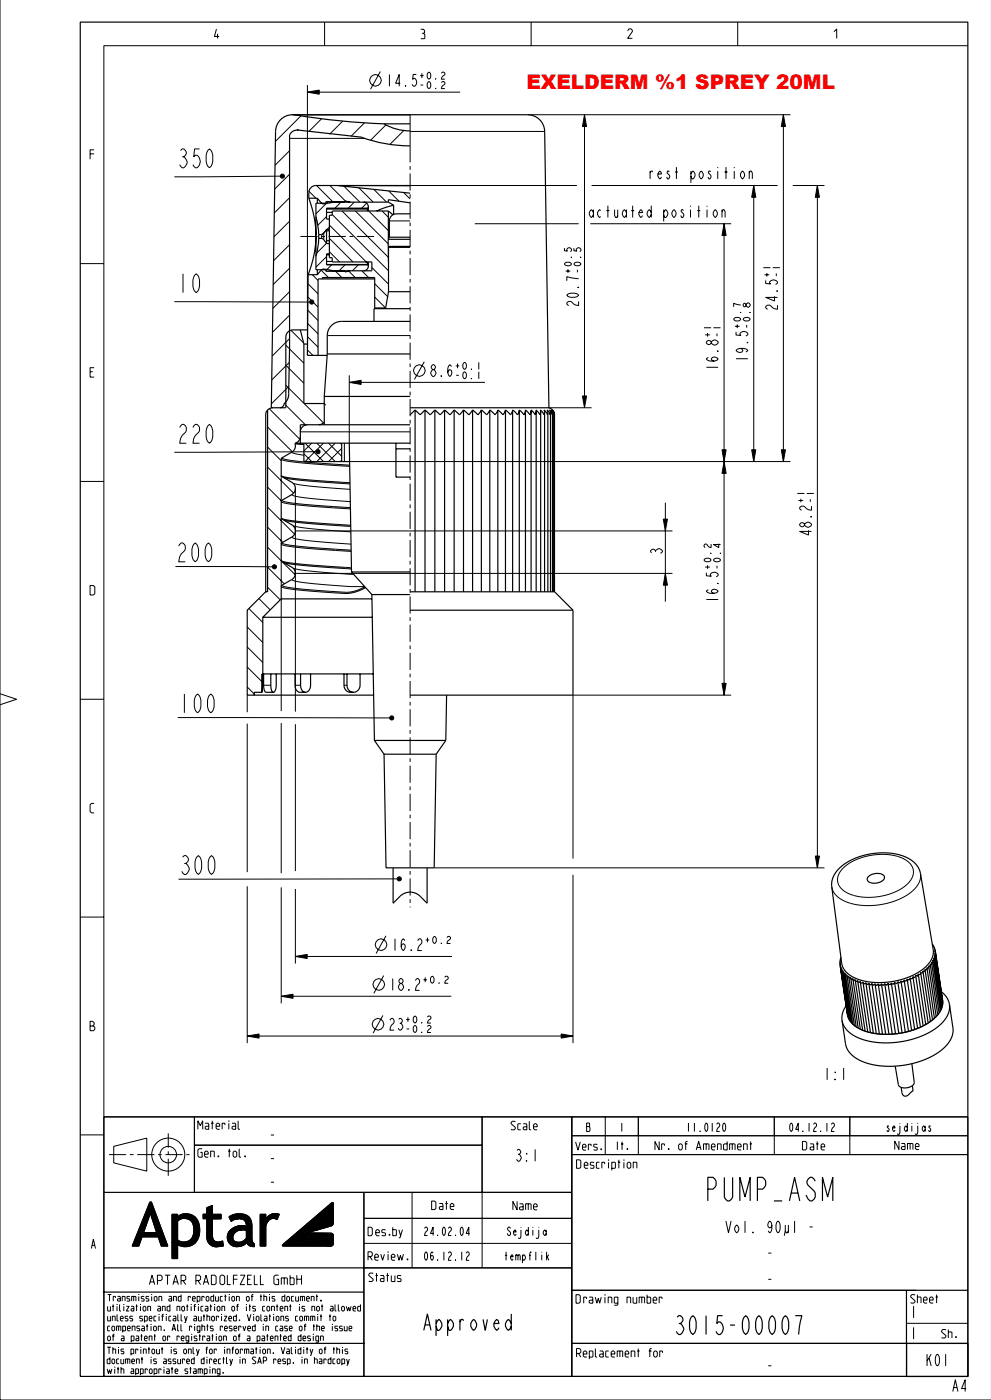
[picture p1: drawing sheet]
<svg xmlns="http://www.w3.org/2000/svg" width="210mm" height="297mm" viewBox="0 0 210 297" stroke-linecap="round" stroke-linejoin="round" font-family="sans-serif">
<defs><g id="words">
<text font-size="4.2" fill="#f00" x="111.5" y="18.9">EXELDERM %1 SPREY 20ML</text>
</g></defs>
<g fill="none" stroke="#000" stroke-width=".21">
<path d="M0 -.1v296.8h210M45.8 6.2l-.4 1.5h1M46.1 7.2v1M65.1 18v57.3M65.1 19.5l2.5-.4v.9zM65.1 19.5h32.3M68.8 4.7v5M80.6 15.2l-2.1 3.7M82.5 15.8v2.5M84.8 17.7h-1l.8-1.9v2.5M85.9 18.1l.1 .2zM88.2 15.8h-.7l-.1 1 .2-.2a.86 .86 0 0 1 .7 .8 .86 .86 0 0 1-.7 .9l-.3-.4"/>
<path d="M89 16h.7M89.1 18h.5M89.1 6.2h.6l.2 .3v.4l-.2 .2M89.4 15.5v1M89.4 7.1h.3l.3 .2v.8l-.2 .1h-.7M90.7 15.4l.2-.1 .1 .1a.92 .92 0 0 1-.1 1.4l-.2-.1a1 1 0 0 1 0-1.3zM90.7 17.4l.2-.1 .1 .1a.92 .92 0 0 1-.1 1.4l-.2-.1a1 1 0 0 1 0-1.3zM92.3 16.7l.1 .1zM92.3 18.7l.1 .1zM93.5 15.5l.3-.2 .4 .2v.3l-.6 .6-.1 .4h.7M93.5 17.5l.3-.2 .4 .2v.3l-.6 .6-.1 .4h.7M112.5 4.7v5"/>
<path d="M132.9 6.5l.3-.4h.5l.2 .3v.3l-1 1.4h1M156.2 4.7v5M176.6 6.7l.6-.6v2M205 9.7h-183v282h99.1M19.1 32.6h.8M19.9 31.7h-.8v2.1M38.2 31.9l.4-.3a.86 .86 0 0 1 .9 .6 .86 .86 0 0 1-.6 1 1.23 1.23 0 0 1 .7 1.3 1.23 1.23 0 0 1-1 1.1l-.5-.7M38.6 33.2h.3M42.3 31.6h-1.1l-.2 1.6 .4-.3a1.28 1.28 0 0 1 .9 2l-.6 .7h-.3l-.5-.7M44 31.9l.4-.3a2.96 2.96 0 0 1 0 4 3.1 3.1 0 0 1-.4-3.7zM59.8 37.3l-22.9 .2M61.3 29.3h16"/>
<path d="M61.3 31.9l-3 3.1M61.3 36.9l-3.1 3.2M62.5 24.4h24.4M63.8 24.5l-5.5 5.5M67 39.3l3.6 3.6M68.1 25.2l-2.7 2.7M69.9 39.3l3.5 3.5M71.5 39.3l15.4 .1M72.6 25.7l-2.8 2.8M72.8 39.5l3.4 3.3M76 39.8l3.1 3M77.2 26l-2.9 2.9"/>
<path d="M81.7 26.5l-3.2 3.2M85.5 27.7l-2.9 2.9M86.9 24.3v6.5M86.9 27.9h28.5M86.9 39.3h35.3M111.8 24.3h55.6M123.8 24.3l.4 2.5h-.8zM123.8 24.3v62.1M125.3 39.3h39.4M137.7 36.2v1.7M138.2 36.5l-.1-.3h-.2l-.2 .5M139.3 36.9h.8l-.3-.7a.99 .99 0 0 0 0 1.7l.3-.4"/>
<path d="M141.7 36.5l-.1-.3h-.2l-.1 .5 .2 .2a.55 .55 0 0 1 .4 .5 .55 .55 0 0 1-.5 .5l-.2-.4M142.9 36.5h.7M143.3 35.4v2.5M146.3 36.9l.5-.7a.9 .9 0 0 1 .4 1 .9 .9 0 0 1-.6 .7l-.3-.6M146.3 36.2v2.6M148.3 36.5l.2-.3a.99 .99 0 0 1 0 1.7 .97 .97 0 0 1-.2-1.4zM150.5 36.5l-.1-.3h-.2l-.1 .5 .2 .2a.55 .55 0 0 1 .3 .5 .55 .55 0 0 1-.4 .5l-.3-.4M152 35.4v.2M152 36.2v1.7M153.4 36.5h.7M153.8 35.4v2.5M155.5 35.4v.2"/>
<path d="M155.5 36.2v1.7M157.1 36.5l.2-.3a.99 .99 0 0 1 0 1.7 .97 .97 0 0 1-.2-1.4zM158.7 36.7l.2-.5h.2l.3 .5v1.2M158.7 36.2v1.7M159.6 39.3l.5 2.5h-.9zM159.6 39.3v58.5M165.9 24.3l.5 2.5h-.9zM165.9 24.3v73.5M167.9 39.3h6.7M173.1 39.3v144.6M173.1 39.3l.5 2.5h-.9zM17 55.9h5"/>
<path d="M38.8 58v4M41.2 58.4l.4-.4a2.97 2.97 0 0 1 0 4 3.1 3.1 0 0 1-.4-3.6zM61.3 51.9l-3.4 3.3M61.3 56.8l-3.4 3.5M61.3 41.9l-3.2 3.2M61.3 46.9l-3.3 3.3M65.4 40.5l1.5 1.5M66.1 58.2l1.3 1.2M68 42.9v.2M68 57.2v.1M68 57.3l1.6 1.5M68.1 49.7v.8"/>
<path d="M68.6 49.4v1.4M68.9 49l-.7 .7M69.1 51.6l-2 2M69.2 45.9l-1.9 1.8M69.2 54.4l-2.3 2.2M69.5 42.7l-2.6 2.6M69.8 48.1l-.5 .5M69.8 53.3l2.1 2.2M69.8 50.5l5 5M69.8 47.7l7.8 7.8M70.3 56.1l-1.3 1.3M70.4 45.5l11.9 11.9"/>
<path d="M71 57.4l1.4 1.4M72.3 42.7l-1.4 1.4M72.4 44.7l9.9 9.8M73.1 56.1l-1.4 1.4M73.8 57.4l1.4 1.4M75 42.8l-1.2 1.3M75.3 44.7l7 7M75.9 56.1l-1.3 1.3M76.6 57.4l1.5 1.4M77.7 43.1l-1.1 1M78.1 44.7l4.2 4.2M78.8 56.7l3.5 3.6"/>
<path d="M79.2 40.1l2.7 2.7M80.9 44.7l1.4 1.3M82.3 40.5l2.2 2.1M82.5 46.8h4.4M85.5 40.8l1.4 1.4M100.6 47.4h22M119.6 52.6v.5l.6 .1a.46 .46 0 0 1 .1-.6 .46 .46 0 0 1 .6 .1 .46 .46 0 0 1-.1 .6M119.7 55.8a.92 .92 0 0 1 1.4 .1l-.2 .2a.92 .92 0 0 1-1.3-.2zM119.8 57.4h1M120.3 57.1v.7M120.9 54.5l.2-.1zM121.6 52.6v.5l.6 .1a.46 .46 0 0 1 .1-.6 .46 .46 0 0 1 .6 .1 .46 .46 0 0 1-.1 .6"/>
<path d="M121.7 55.8a.92 .92 0 0 1 1.4 .1l-.2 .2a.92 .92 0 0 1-1.3-.2zM122.3 57.2v.5M122.6 59.1l-2.5-.5v.9M122.9 54.5l.2-.1zM125 47.4h29.9M125.7 45.1l-.4-.7a.98 .98 0 0 0 0 1.7l.4-.6M125.7 44.4v1.7M127.2 44.6l-.2-.2a.98 .98 0 0 0 0 1.7l.2-.2M128.4 44.6h.7M128.8 43.6v2.5M130.2 44.4v1.3l.2 .4h.2l.2-.4M130.8 44.4v1.7"/>
<path d="M132.7 45.1l-.4-.7a.98 .98 0 0 0 0 1.7l.4-.6M132.7 44.4v1.7M133.7 44.6h.6M134 43.6v2.5M135.3 45.1h.8l-.3-.7a.98 .98 0 0 0 0 1.7l.3-.4M137.9 45.1l-.4-.7a.98 .98 0 0 0 0 1.7l.4-.6M137.9 43.6v2.5M140.6 45.1l.4-.7a.9 .9 0 0 1 .5 .9 .9 .9 0 0 1-.7 .8l-.2-.6M140.6 44.4v2.5M142.5 44.6l.3-.2a.98 .98 0 0 1 0 1.7 .97 .97 0 0 1-.3-1.5zM144.7 44.6l-.1-.2h-.2l-.1 .4 .2 .3a.54 .54 0 0 1 .3 .5 .54 .54 0 0 1-.4 .5l-.2-.4M146.3 43.6v.2"/>
<path d="M146.3 44.4v1.7M147.7 44.6h.6M148 43.6v2.5M149.8 43.6v.2M149.8 44.4v1.7M151.3 44.6l.2-.2a.98 .98 0 0 1 0 1.7 .97 .97 0 0 1-.2-1.5zM152.9 44.8l.2-.4h.3l.2 .4v1.3M152.9 44.4v1.7M153.4 47.4l.4 2.5h-.9zM153.4 47.4v99.9M161.7 56.7h1.5M161.9 58.2h1"/>
<path d="M162.2 59.4v.7l1 .1-.2-.2a.86 .86 0 0 1 .8-.7 .86 .86 0 0 1 .9 .7l-.4 .3M162.4 57.9v.7M163.7 56.7h1.5M164.4 57.9v.6M19.1 78.8h.6M19.9 77.9h-.8v2h.8M36.9 63.9l29.1 .1M60.5 77.4l3.9 3.8M60.5 73.2l3.9 3.8M61.3 76.8l-3.7 3.7M61.3 61.8l-3.5 3.6M61.3 66.8l-3.6 3.6"/>
<path d="M61.3 71.8l-3.7 3.7M61.6 70l2.7 2.7M65.1 74.2l1.2 1.1M65.1 71.4l2.3 2.2M65.2 68.6l2.2 2.1M65.2 65.8l2.2 2.1M65.2 62.9l2.2 2.2M65.2 60.1l2.2 2.2M69.3 71.1h17.6M74 79.5v14.4M79.4 62.9l2.3 2.4M79.4 60.1l2.8 2.9"/>
<path d="M89.9 76.7l-2.1 3.7M91.5 78.5l.2-.2a.73 .73 0 0 1 .6 .8 .73 .73 0 0 1-.6 .7l-.2-.2a.71 .71 0 0 1 0-1.1zM91.7 78.3a.54 .54 0 0 1-.4-.6 .54 .54 0 0 1 .6-.4 .57 .57 0 0 1 .3 .5 .57 .57 0 0 1-.3 .5M93.4 79.6l.1 .2zM95.6 77.7l-.3-.4a1.85 1.85 0 0 0 0 2.5 .88 .88 0 0 0 0-1.5l-.3 .2-.2 .4M96.5 77.5h.8M96.6 79.5h.6M96.9 77v1M98.2 76.9l.2-.1 .2 .1a.92 .92 0 0 1-.2 1.4l-.2-.1a1 1 0 0 1 0-1.3zM98.2 78.9l.2-.1 .2 .1a.92 .92 0 0 1-.2 1.4l-.2-.1a1 1 0 0 1 0-1.3zM99.8 78.2l.1 .1zM101.4 76.8v1.5"/>
<path d="M101.4 78.8v1.5M120.3 62.4a1.95 1.95 0 0 1 2.3 .2 1.85 1.85 0 0 1-2.5 0zM122.3 60.9l.3-.1zM122.6 63.9v.9a2.34 2.34 0 0 1-1.7-.9h-.4l-.4 .3v.2l.4 .4M149.1 69.5h1.5M149.4 71h1M149.6 77.8h2.5M149.9 70.6v.7M150 75.8l-.4 .3a1.85 1.85 0 0 0 2.5 0 .88 .88 0 0 0-1.4 0l.2 .3 .4 .1M150.7 72.5a.54 .54 0 0 0-.7-.4 .54 .54 0 0 0-.4 .6 .57 .57 0 0 0 .5 .3 .57 .57 0 0 0 .6-.3M150.9 72.3a.73 .73 0 0 1 .7-.2 .73 .73 0 0 1 .5 .6 .77 .77 0 0 1-.8 .4 .77 .77 0 0 1-.6-.6zM151.1 69.5h1.5"/>
<path d="M151.9 70.7v.5M151.9 74.4l.2-.1zM155.5 67.5a.92 .92 0 0 1 1.4 .1l-.1 .2a.92 .92 0 0 1-1.4-.2zM155.6 69.1h1M155.9 70.3v.7l1 .1-.2-.2a.86 .86 0 0 1 .9-.7 .86 .86 0 0 1 .8 .7l-.4 .3M155.9 76h2.5M156.1 68.8v.7M156.7 73.8l.4 .1 .3 .4a.82 .82 0 0 1-1.5 0 1.85 1.85 0 0 1 2.5 0l-.4 .3M156.8 66.2l.1-.1zM156.9 64.6l-1.5-.3v.7M157.5 67.5a.92 .92 0 0 1 1.4 .1l-.1 .2a.92 .92 0 0 1-1.4-.2zM158 64.6l-.2-.3-.4 .3 .2 .4 .4-.3"/>
<path d="M158.1 68.9v.5M158.2 72.6l.2-.1zM158.8 66.2l.1-.1zM164.1 62.8v1l-1.9-.8h2.5M164.5 61.7l.2-.1zM164.7 64.7v.8a2.34 2.34 0 0 1-1.7-.8h-.4l-.4 .3v.2l.4 .3M38.1 90.6l.5-.7h.3a1.16 1.16 0 0 1 0 2l-.7 1-.1 1h1.4M40.9 90.6l.5-.7h.3a1.16 1.16 0 0 1 0 2l-.7 1-.1 1h1.4M44 90.3l.4-.4a2.97 2.97 0 0 1 0 4 3.1 3.1 0 0 1-.4-3.6zM56.7 99l5.5 5.5M56.7 94.7l2.9 2.9M56.7 90.5l5.2 5.2"/>
<path d="M57 86.6l6.5 6.5M59.6 97.3a9.7 9.7 0 0 0 4.3 .8l10.2 .7M59.7 97l.1 .1a37.7 37.7 0 0 0 8.5 1.1l5.8 .4M60.2 85.5h.3M60.5 85.9l4.2 4.1M60.5 81.6l3.9 3.9M61.2 81.9l-3.7 3.7M61.8 95.8l.7 .4 1.9 .3M63.6 91.5h23.3M64.4 96.2l1.6 1.6M64.4 85.5l4.1 4.1M64.6 93.9l3.9 3.9"/>
<path d="M66 93.9l-1.6 1.7M67.1 93.9l3.9 3.9M67.4 95.7l-30.5 .1M68.5 93.9l-3.9 3.9M68.7 85.5l.3 .4M69.6 93.9l2.8 2.8M71 93.9l-3.9 3.9M72.1 93.9l.3 .3M72.4 95l-2.8 2.8M72.4 97.5l-.3 .3M72.9 93.9v3.9M74 81l2.5-.4v.9z"/>
<path d="M74 81h28.7M74 97.8h93.4M99.8 80.2l.1 .1zM116.3 86.4h9M123.4 83.9h.8l-.4 2.5zM152.9 95.3h.9l-.4 2.5zM153.4 97.8l.4 2.5h-.9zM159.2 95.3h.9l-.5 2.5zM165.5 95.3h.9l-.5 2.5zM17 102h5M37.9 115.7l.5-.6h.3a1.16 1.16 0 0 1 0 2l-.7 1-.1 1h1.4M41 115.4l.4-.3a2.97 2.97 0 0 1 0 4 3.1 3.1 0 0 1-.4-3.7z"/>
<path d="M43.8 115.4l.4-.3a2.97 2.97 0 0 1 0 4 3.1 3.1 0 0 1-.4-3.7zM56.7 116l2.9 2.9M56.7 111.7l3.2 3.2M56.7 107.5l5.7 5.7M56.7 103.2l2.9 3M59.6 118.7v5.7a38.9 38.9 0 0 0 8.7 1.1 23.3 23.3 0 0 0 5.6 .2 9.5 9.5 0 0 0 3.5-1.1M59.6 118.8a38.9 38.9 0 0 0 8.7 1.1l6.1 .5M59.7 115a5 5 0 0 0 2.9 .7l11.8 .9M59.7 106l.1 .1a38.4 38.4 0 0 0 8.4 1.1l6 .4M59.7 119l2.8 2.8M60.2 119.3l4.2 .6 10 .7M60.2 101.3l4.4 .6 9.5 .7"/>
<path d="M60.2 110.3l4.3 .6 9.8 .7M61.8 113.8l.1 .1a37.8 37.8 0 0 0 8.7 1.2l3.8 .2M61.8 104.8l.1 .1a37.8 37.8 0 0 0 8.7 1.2l3.6 .2M62.1 111.4l3.4 .6 8.8 .7M62.1 102.4l3.4 .6 8.7 .7M62.6 103.5v47.3M62.6 112.5h79.8M74.1 102.3l-11.1-.8a7.7 7.7 0 0 1-3.4-.8v5.7a38.7 38.7 0 0 0 8.5 1l6.1 .4M74.3 111.3l-11.9-.9a6.1 6.1 0 0 1-2.8-.7v5.6a5.1 5.1 0 0 0 2.9 .7l11.9 .9M138 117.2l-.2-.3a.54 .54 0 0 1 .4-.5 .54 .54 0 0 1 .6 .3 .77 .77 0 0 1 .9-.4 .77 .77 0 0 1 .6 .6l-.4 .4M138.8 116.7v.2M140.5 110h.9l-.5 2.5z"/>
<path d="M140.9 106.5v21M149.2 118.5a.92 .92 0 0 1 1.4 .2l-.1 .2a.92 .92 0 0 1-1.4-.2zM149.9 119.8v.7M150.5 117.3l.1-.1zM150.6 115.3v.7l-.6-.2-.4-.5h-.2l-.3 .3 .3 .4M151.2 118.5a.92 .92 0 0 1 1.4 .2l-.1 .2a.92 .92 0 0 1-1.4-.2zM151.9 119.9v.6M152.2 115.2v.8l-1.1-.6h1.5M152.5 117.3l.1-.1zM168.9 104.6h1.5M169.1 106.1h1M169.6 105.7v.7"/>
<path d="M170.4 111.1a.54 .54 0 0 0-.6-.3 .54 .54 0 0 0-.4 .5 .57 .57 0 0 0 .5 .3 .57 .57 0 0 0 .5-.3M170.6 110.9a.73 .73 0 0 1 .8-.2 .73 .73 0 0 1 .5 .6 .77 .77 0 0 1-.8 .4 .77 .77 0 0 1-.7-.6zM170.9 104.6h1.5M171.3 112.4v1l-1.9-.8h2.5M171.6 105.8v.6M171.7 109.6l.2-.2zM171.9 107.3v.8a2.34 2.34 0 0 1-1.7-.8h-.4l-.4 .3v.2l.4 .3M19.1 124.1h.7l.3 .3v1.4l-.3 .3h-.7zM37.2 120.1h20.9M52.4 137.1l3.3 3.3M52.4 132.9l3.3 3.3M52.7 129l3 2.9"/>
<path d="M54.8 126.8l2.4 2.4M56.7 124.4l2.7 2.7M56.7 120.2l3.5 3.5M59.6 126.9v23.8M61.8 122.8a9.5 9.5 0 0 0 4.4 .9l8.1 .6 3 .1a8.3 8.3 0 0 1-4 1.1l-7.7-.5a23.3 23.3 0 0 1-5.8-.9l-.1-.1M62.1 120.4l4.1 .7 8.7 .6M62.4 121.5h80M77.4 124.4v.2M77.5 124.5l-.1 .1M140.9 121.5l.5 2.5h-.9zM149.4 120.2h1M149.6 121.4v.6l1.1 .1-.3-.2a.86 .86 0 0 1 .9-.6 .86 .86 0 0 1 .8 .6l-.4 .3"/>
<path d="M149.6 127h2.5M150 125l-.4 .3a1.85 1.85 0 0 0 2.5 0 .88 .88 0 0 0-1.4 0l.2 .3 .4 .1M151.9 123.7l.2-.2zM0 147l3.5 1.2-3.5 1.2M17 148.2h5M37.7 152.1h45.3M39.1 147.1v4M41.5 147.4l.4-.3a2.97 2.97 0 0 1 0 4 3.1 3.1 0 0 1-.4-3.7zM44.3 147.4l.4-.3a2.97 2.97 0 0 1 0 4 3.1 3.1 0 0 1-.4-3.7zM52.4 145.6l1.5 1.5M52.4 141.3l3.1 3.2M52.4 147.3v3.6"/>
<path d="M52.4 153.4v31.4M55.8 145.2h1.6M59.6 153.2v31.9M62.5 145.2h1.2M62.6 153.5v31.1M72.9 145.2h.6M152.9 144.8h.9l-.4 2.5zM154.9 147.3h-33.5v34.6M19.9 170.3h-.5l-.3 .2v1.5l.3 .3h.5M17 194.3h5M38.7 181.6l.3-.3a.86 .86 0 0 1 .9 .7 .86 .86 0 0 1-.5 1 1.23 1.23 0 0 1 .7 1.3 1.23 1.23 0 0 1-1.1 1l-.5-.7M39 183h.4"/>
<path d="M41.7 181.6l.3-.3a2.97 2.97 0 0 1 0 4 3.1 3.1 0 0 1-.3-3.7zM44.5 181.6l.3-.3a2.97 2.97 0 0 1 0 4 3.1 3.1 0 0 1-.3-3.7zM52.4 187.8v33.3M59.6 188v24.6M62.6 188.4v15.8M81.7 198.3l-2 3.8M83.7 198.9v2.5M84.6 186.2l-46.8 .1M85.7 199.4l-.3-.5a1.85 1.85 0 0 0 0 2.5 .88 .88 0 0 0 0-1.4l-.3 .2-.1 .4M88.5 199.4l.3-.5h.2a.83 .83 0 0 1-.2 1.5l-.3 1h.9M90.2 199.2h.7M90.5 198.7v1"/>
<path d="M91.9 198.6l.1-.2 .2 .2a.92 .92 0 0 1-.2 1.3l-.1-.1a1 1 0 0 1 0-1.2zM92 183.9h82.6M93.4 199.8l.1 .1zM94.7 198.7l.2-.3 .5 .3v.2l-.6 .7-.1 .3h.7M121.4 185.4v35.7M172.7 181.4h.9l-.5 2.5zM178.6 184a12.5 12.5 0 0 1 13.2-1.8 2.97 2.97 0 0 1 .4 5.2l-1.9 1.3-2.4 .9-2.7 .5h-2.6a6.2 6.2 0 0 1-5-2.6 3.1 3.1 0 0 1 1-3.5zM195 185.1a5.1 5.1 0 0 1-3 4.7l-3.1 1.3-3.2 .7h-3.3l-3-.6a4.6 4.6 0 0 1-3.2-3.3M19.1 217.4h.6l.2-.3v-.4l-.2-.2-.6-.1v2h.7l.3-.3v-.4l-.4-.3M52.4 219.6l2.5-.5v.9zM52.4 219.6h69M59.6 211.1l2.5-.4v.9z"/>
<path d="M59.6 211.1h36M62.6 202.7l2.5-.4v.8zM62.6 202.7h33.1M81.1 215.2l-2.1 3.7M81.3 206.8l-2.1 3.7M82.6 216.2l.3-.4h.2a.83 .83 0 0 1-.2 1.5l-.3 1h.9M83.2 207.4v2.5M84.4 216l.3-.2a.54 .54 0 0 1 .5 .4 .54 .54 0 0 1-.3 .7 .77 .77 0 0 1 .4 .8 .77 .77 0 0 1-.6 .6l-.4-.4M84.6 208.6l.2-.2a.73 .73 0 0 1 .7 .7 .73 .73 0 0 1-.7 .8l-.2-.2a.71 .71 0 0 1 0-1.1zM84.7 216.9h.2M84.8 208.4a.54 .54 0 0 1-.3-.6 .54 .54 0 0 1 .5-.4 .57 .57 0 0 1 .4 .5 .57 .57 0 0 1-.4 .5M86 216.1h.8"/>
<path d="M86.1 218.1h.6M86.4 215.6v1M86.6 209.7l.1 .2zM87.1 201.2l.1 .2zM87.7 215.4l.2-.1 .2 .1a.92 .92 0 0 1-.2 1.4l-.2-.1a1 1 0 0 1 0-1.3zM87.7 217.4l.2-.1 .2 .1a.92 .92 0 0 1-.2 1.4l-.2-.1a1 1 0 0 1 0-1.3zM88 207.8l.3-.4h.2a.83 .83 0 0 1-.2 1.4l-.3 1.1h.9M89.3 216.7l.1 .1zM89.3 218.7l.1 .1zM89.7 207.6h.7M90.1 207.1v1M90.5 215.6l.3-.3 .5 .3v.2l-.5 .4-.3 .6h.8"/>
<path d="M90.5 217.6l.3-.3 .5 .3v.2l-.5 .4-.3 .6h.8M91.4 207l.2-.1 .1 .1a.92 .92 0 0 1-.1 1.4l-.2-.1a1 1 0 0 1 0-1.3zM93 208.3l.1 .1zM94.2 207.1l.3-.2 .4 .2v.3l-.4 .4-.3 .6h.7M118.9 219.1l2.5 .5-2.5 .4zM22 236.7h183v55h-83.9M41.2 236.7v16h79.9M41.9 239.3v-1.8l.5 1 .5-1v1.8M43.5 238h.6l.1 1.3-.7-.1v-.4l.7-.1M44.7 238h.6M45 237.5v1.8M45.8 238.7h.7v-.4l-.2-.3h-.3l-.2 .3v.8l.2 .2h.5"/>
<path d="M47.7 238.4l-.1-.4h-.5v1.3M48.5 237.5v.1zM48.5 238v1.3M49.2 238h.6l.1 1.3-.7-.1v-.4l.7-.1M50.4 237.5v1.7l.4 .1M102.1 236.7v16M109.2 237.8l-.7-.2-.2 .3v.2l.9 .8v.3l-.3 .2-.6-.1M110.3 238.1l-.6 .2v1l.6 .1M110.8 238.1h.7l.1 1.3-.8-.1v-.4l.8-.1M112.1 237.6v1.7l.4 .1M113 238.8h.8v-.4l-.3-.3h-.2l-.3 .3v.8l.3 .2h.5M121.1 236.7v55"/>
<path d="M124.3 238h.5l.1 .1-.1 .6 .2 .8-.2 .3h-.5zM124.3 238.7h.5M128.2 236.7v8M131.7 238v1.8M135.2 236.7v8M145.8 238v1.8M147.1 238v1.8M148.3 239.6v.2zM149.4 238.1l.2-.1a1.33 1.33 0 0 1 0 1.8 1.4 1.4 0 0 1-.2-1.7zM150.9 238v1.8M151.8 238.3l.4-.3a.6 .6 0 0 1-.2 1l-.2 .8h.6M153.2 238.1l.2-.1a1.33 1.33 0 0 1 0 1.8 1.4 1.4 0 0 1-.2-1.7z"/>
<path d="M164 236.7v8M167.4 238.1l.2-.1a1.33 1.33 0 0 1 0 1.8 1.4 1.4 0 0 1-.2-1.7zM169.2 239.3h-.7l.6-1.3v1.8M170 239.6l.1 .2zM171.4 238v1.8M172.3 238.3l.4-.3a.6 .6 0 0 1-.1 1l-.3 .8h.6M173.8 239.6l.1 .2zM175.1 238v1.8M175.2 226.3v2.5M176.1 238.3l.4-.3a.6 .6 0 0 1-.2 1l-.2 .8h.6M176.8 228.6l.1 .2zM176.8 227.2l.1 .2z"/>
<path d="M178.7 226.3v2.5M180 236.7v8M188.2 238.7v-.1l-.3 .1 .4 .6-.1 .5h-.2l-.1-.3M189 239h.6l-.3-.4a.71 .71 0 0 0 0 1.2l.3-.3M190.6 238.6l-.1 1.6v.2h-.4v-.2M190.6 238v.1M192.2 239l-.3-.4a.71 .71 0 0 0 0 1.2l.3-.5M192.2 238v1.8M193.1 238v.1M193.1 238.6v1.2M194.4 238.6l-.1 1.6-.1 .2h-.3l-.1-.2M194.4 238v.1"/>
<path d="M196 239l-.3-.4a.71 .71 0 0 0 0 1.2l.3-.5M196 238.6v1.2M197.1 238.7l-.1-.1-.2 .1 .3 .6-.1 .5h-.2l-.1-.3M17 240.5h5M24.1 242.9l7-1.7v7l-7-1.8zM31.7 254.7h.4l3.5 9.4h-1.4l-.7-2h-3.4l-.7 2h-1.4zM31.7 254.7h.4l-.3 2.4-1.4 4.1h2.8l.3 .9h-3.4l-.7 2h-1.4zM31.8 257.1l1.4 4.1M31.8 257.1l-1.4 4.1h2.8M32.1 254.7l3.5 9.4h-1.4l-2.4-7zM36.4 257.9h1.2a2.77 2.77 0 0 1 3.8 .1l-5 .3zM36.4 258.3l5-.3-2.7 .2-2.3 .5z"/>
<path d="M36.4 257.7l1.2-.1v.1l-1.2 .2zM36.4 257.9l1.2-.2v.2zM36.4 259.2l1.3-.5-.1 .6-1.2 .5zM36.4 259.8l1.2-.5v1.8l-1.2 1.1zM36.4 258.7l1.9-.4-1.9 .9zM36.4 257.3h1.2v.3l-1.2 .1zM37.6 257.3h-1.2v9.4h1.2v-3M37.6 258.8l.9-.5 .7-.1 .9 .3 .6 .5 .3 1v1.3l-.3 1-.6 .6-.6 .2-.8 .1-1.1-.5zM37.6 257.3v.6l.7-.5 .8-.2 1.1 .1 .9 .4 .5 .5 .4 .7 .3 1.8-.4 1.8-.4 .8-.6 .5-.9 .3-.9 .1-.9-.2-.6-.3M38.8 258.2l2.6-.2a4.3 4.3 0 0 1 .8 3.7l-1.3 .2a2.84 2.84 0 0 0-.9-3.5zM41.2 242.7h60.9M42.8 243.4h-.6l-.3 .3v1.3l.3 .2h.6v-1h-.4"/>
<path d="M43 257.4l3.8-.1v1h-3.8zM43.3 244.6h.8v-.4l-.3-.3h-.2l-.3 .3v.8l.3 .2h.5M43.8 255.9l1.2-.4v1.8l-2 .1 .8-.1zM43.8 258.3h1.2v1.5l-1.2 .5zM44.6 245.2v-1.3l.8 .2v1.1M45 258.3v3.3M45 258.3h1.8M45.1 258.3h1.7zM46.2 244.9l.1 .2zM46.8 257.3h-1.8v-1.8l-1.2 .4v1.4h-.8v1h.8v4l.3 1 .5 .5 .6 .3h1.7M46.8 257.3v1M48.3 243.9h.6"/>
<path d="M48.5 257.9l1.3-.6a3.2 3.2 0 0 1 3.2 1h-4.3zM48.6 243.4v1.8M48.7 258.3h1.9l-1.8 .2zM48.8 258.5l1.1-.1-1 .3zM48.9 258.7l.4-.1-.3 .3zM49.6 243.9h.3l.2 .3v.8l-.2 .2h-.3l-.2-.2v-.8zM50.1 259.9h1.9zM50.3 259.9l1.6-.1zM50.5 259.8h1.2zM50.7 243.4v1.7l.3 .1M50.7 259.8h.9zM50.8 258.3h2.2l.3 1.1-1.1 .2a1.3 1.3 0 0 0-1.4-1.3z"/>
<path d="M51 259.8h.4zM51.9 244.9v.2zM52.2 259.6l1.1-.2 .1 .6-1.2-.1zM55.1 259l1.8-.3-.3 .3-1.5 .4zM55.1 257.9l1.2-.2v.3l-1.2 .2zM55.1 258.2l1.2-.2v.3l-1.2 .3zM55.1 259.4l1.5-.4-.2 .4-1.3 .9zM55.1 257.3h1.2v.4l-1.2 .2zM55.1 258.6l2.1-.2-.3 .3-1.8 .3zM55.1 258.6l1.2-.3v.1l1.1-.1zM56.3 257.3h-1.2v6.8M56.3 257.3v1.1"/>
<path d="M56.3 258.4h.1M56.4 258.3l1.4-.1-1.5 .2zM56.4 258.3l2.4-.2v.2a.27 .27 0 0 1-.3 .2 .27 .27 0 0 1-.2-.2zM56.8 257.8l.7-.5h1.7l-.4 .8-2.4 .2zM57.4 250.5h.6M57.4 245.5h.6M57.4 240.5h.6M57.5 257.3h1.5zM57.7 257.3l.9-.1zM57.9 257.2h.5zM58.2 257.2a2.09 2.09 0 0 0-1.9 1.2M58.3 257.2l.9 .1"/>
<path d="M59.2 257.3l-.5 1.2-.9-.3-.9 .4-.4 .7-.2 .9M64.9 259.5l4.2-3.7a1.53 1.53 0 0 1 1.5-.6v3.1zM69.9 255.2l.4-.4 .3 .2v.1zM77.1 258.2h44M77.1 252.7v39M87.3 252.7v16M91.4 254.5h.7l.2 .3v1.3l-.2 .2h-.7zM93.1 255h.6l.1 1.3-.7-.1v-.4l.7-.1M94.3 255h.6M94.6 254.5v1.8M95.4 255.7h.7v-.4l-.2-.3h-.3l-.2 .3v.8l.2 .2h.5M102.1 252.7v16"/>
<path d="M109.5 243.8l.2-.2a.54 .54 0 0 1 .6 .4 .54 .54 0 0 1-.3 .6 .77 .77 0 0 1 .4 .8 .77 .77 0 0 1-.7 .7l-.3-.4M109.5 254.6v1.8l-.9-1.8v1.8M109.7 244.6h.3M110 255.1h.7l.1 1.3-.8-.1v-.4l.8-.2M111.3 256.4v-1.3h1.1l.1 .1v1.2M111.5 245.9l.1 .2zM111.5 244.4l.1 .2zM111.9 255.1v1.3M113 255.7h.8v-.3l-.3-.3h-.2l-.3 .3v.7l.3 .3h.5M113.4 243.6v2.5M121.9 242l.5 1.7 .5-1.7M122.1 245.8h.7l.2 .2v1.3l-.2 .3h-.7z"/>
<path d="M123.4 243.1h.7v-.4l-.2-.2h-.3l-.2 .2v.8l.2 .2h.5M123.7 246.9h.8v-.3l-.2-.3h-.3l-.3 .3v.7l.3 .3h.5M125.2 242.9l-.1-.4h-.5v1.2M125.8 246.4l-.1-.1-.7 .1v.4l.8 .3-.1 .5-.7-.1M126.5 242.6l-.1-.1-.6 .1v.4l.7 .2-.1 .5-.6-.1M127 246.3l-.7 .1v1.1l.7 .1M127.3 243.4l.1 .3zM128.1 246.7l-.1-.4h-.5v1.3M128.9 245.8v.1zM128.9 246.3v1.3M129.6 247.6l.7-.1v-1.1l-.1-.1h-.6v1.7M130.8 241.9v1.8"/>
<path d="M130.9 246.3h.5M131.1 245.8v1.8M131.5 242.4h.5M131.8 241.9v1.8M132.1 245.8v.1zM132.1 246.3v1.3M132.8 243.4l.1 .2zM133.1 246.3h.2l.3 .3v.7l-.3 .3h-.2l-.3-.3v-.7zM134.1 247.6v-1.3l.8 .1v1.2M139.6 241.9v1.8l-.9-1.8v1.8M140.7 242.8v-.4h-.6v1.3M141.6 243.4l.1 .2z"/>
<path d="M144 242.4h.3l.2 .3v.7l-.2 .3h-.3l-.3-.3v-.7zM145 242.4h.6M145.6 241.9l-.4 .1v1.7M147.5 243.7l.5-1.8 .5 1.8M147.6 243.2h.7M149 243.7v-1.3h1l.2 .1v1.2M149.6 242.4v1.3M150.7 243h.8v-.3l-.3-.3h-.3l-.2 .3v.7l.2 .3h.6M152 243.7v-1.3l.7 .1v1.2M153.8 258.8l.5 2.5 .5-2.5M154 241.9v1.8l-.7-.1v-1.1l.7-.1M154.5 243.7v-1.3h1.1l.1 .1v1.2"/>
<path d="M155.1 242.4v1.3M155.8 259.8l.2-.2a.99 .99 0 0 1 0 1.7 .97 .97 0 0 1-.2-1.5zM156.2 243h.8v-.3l-.3-.3h-.2l-.3 .3v.7l.3 .3h.5M157.5 243.7v-1.3l.8 .1v1.2M157.8 258.8v2.5M158.8 242.4h.5M159 241.9v1.8M163.5 259.6l-.1 .4-.4 .2a.82 .82 0 0 1 0-1.4 1.85 1.85 0 0 1 0 2.5l-.3-.5M164.6 259l.2-.2a1.85 1.85 0 0 1 0 2.5 1.95 1.95 0 0 1-.2-2.3zM166.3 259.6v1.2l.2 .5h.3l.2-.5M167 259.6v1.7M168.3 258.8v2.5"/>
<path d="M170 241.9h.6l.3 .3v1.2l-.3 .3h-.6zM171.6 242.4h.6l.2 1.3-.8-.1v-.4l.8-.2M172.9 242.4h.5M173.1 241.9v1.8M173.9 243h.8v-.3l-.3-.3h-.2l-.3 .3v.7l.3 .3h.5M190.4 241.8v1.8l-.9-1.8v1.8M190.9 242.3h.7l.1 1.3-.8-.1v-.4l.8-.1M192.2 243.6v-1.3h1l.2 .2v1.1M192.8 242.3v1.3M193.9 243h.8v-.4l-.3-.3h-.3l-.2 .3v.8l.2 .2h.6M205 240.7h-83.9M19.3 264.6l.5-2 .4 2"/>
<path d="M19.5 263.9h.5M22.8 276.8l.1 1h.5v-1M22.8 274.3h.8M22.8 278.9l.1 1h.5v-1M23.2 274.3v1.4M23.8 276.8h.4M23.8 279.9v-1l.6 .1v.9M24 276.4v1.4M24.5 275l-.1-.3h-.4v1M24.8 278.5v1.3l.3 .1M24.8 276.5h.1M24.8 276.8v1"/>
<path d="M24.9 274.7h.5l.1 1-.6-.1v-.3l.6-.1M25.3 276.4v1.3l.3 .1M25.5 279.4h.6v-.3l-.2-.2-.4 .2v.6l.2 .2h.4M25.9 275.7v-1l.6 .1v.9M26.2 276.5h.1M26.2 276.8v1M26.8 276.8h.6l-.6 1h.6M27.1 279h-.6v.3l.6 .2-.1 .4-.5-.1M27.5 274.8h-.6v.3l.6 .2-.1 .4-.5-.1M27.8 276.8h.5l.1 1-.6-.1v-.3l.6-.1M27.9 275.7v-1l.9 .1v.9M28.1 279h-.6v.3l.6 .2v.3h-.6"/>
<path d="M28.3 274.7v1M28.8 276.8h.4M28.9 276.4v1.4M29.4 274.4h.1M29.4 274.7v1M29.8 276.5h.1M29.8 276.8v1M30.2 279h-.6v.3l.6 .2v.3h-.6M30.5 276.8l.4 .2v.6l-.2 .2-.4-.2v-.6zM30.5 274.8h-.6v.3l.6 .2-.1 .4-.5-.1M30.6 279.9l.6-.1-.1-.9h-.5v1.4M31.3 277.8v-1l.6 .1v.9"/>
<path d="M31.5 274.8h-.6v.3l.6 .2-.1 .4-.5-.1M31.6 279.4h.6v-.3l-.2-.2-.4 .2v.6l.2 .2h.4M31.6 272.2l.6-2 .6 2M31.8 271.7h.8M32.1 274.4h.1M32.1 274.7v1M32.9 274.7l.4 .2v.6l-.2 .2-.4-.2v-.6zM33.1 278.9l-.5 .1v.8l.5 .1M33.3 271.4h.8l.2-.3v-.6l-.2-.3h-.8v2M33.4 276.8h.5l.1 1-.6-.1v-.3l.6-.1M33.7 275.7v-1l.6 .1v.9M33.7 278.6h.1"/>
<path d="M33.7 278.9v1M34.2 278.9h.5M34.4 277.8v-1l.6 .1v.9M34.7 278.5l-.3 .1v1.3M34.9 270.2h1.2M35.2 278.6h.1M35.2 278.9v1M35.5 270.2v2M35.8 274.7h.5l.1 1-.6-.1v-.3l.6-.1M36 276.4v1.4l-.6-.1v-.8l.6-.1M36.3 278.9l-.5 .1v.8l.5 .1M36.4 262.2l1.2-1.1v1.1l-1.2 1.2z"/>
<path d="M36.4 264l1.2-.3v.9l-1.2 .5zM36.4 265.1l1.2-.5v2.1h-1.2zM36.4 263.4l1.3-.6 .8 .4a2.1 2.1 0 0 0 2.4-1.3l1.3-.2-.3 .9-.5 .8zM36.4 263.4h5l-.2 .1-3.6 .2-1.2 .3zM36.4 263.4l1.2-1.2 .1 .6zM36.6 272.2l.6-2 .6 2M36.7 278.9h.5l.1 1-.6-.1v-.3l.6-.1M36.8 275.7v-1l.6 .1v.9M36.8 271.7h.8M37.5 277.8v-1l.6 .1v.9M37.6 263.7l3.6-.2a2.98 2.98 0 0 1-3.6 .2zM37.7 278.5v1.3l.3 .1"/>
<path d="M38.3 271.4h.8l.2-.3v-.6l-.2-.3h-.8v2M38.4 274.3v1.4l-.6-.1v-.8l.6-.1M38.4 278.5v1.3l.3 .1M38.5 277l.2-.2 .4 .2v.6l-.2 .2-.4-.2zM38.8 271.4l.5 .8M39.1 278.9l.3 1M39.5 276.8h.4M39.7 278.9l-.4 1.4h-.2M39.7 276.4v1.4M40.3 275v-.3h-.4v1M40.5 276.5h.1M40.5 276.8v1"/>
<path d="M40.8 275.2h.6v-.3l-.2-.2-.4 .2v.6l.2 .2h.4M41 278.9h.5l.1 1-.6-.1v-.3l.6-.1M41 276.8h.5M41.5 271.4h.7l.3-.3v-.6l-.3-.3h-.7v2M41.5 276.4l-.3 .1v1.3M41.8 275.7l.6-.1-.1-.9h-.5v1.4M41.9 271.4l.6 .8M42 278.9l.1 1h.5v-1M42 276.5h.1M42 276.8v1M43 278.9h.4M43.1 276.8l-.5 .1v.8l.5 .1"/>
<path d="M43.1 272.2l.5-2 .6 2M43.2 278.5v1.4M43.2 275v-.3h-.4v1M43.2 271.7h.8M43.5 276.8h.5l.1 1-.6-.1v-.3l.6-.1M43.7 274.9l.2-.2 .4 .2v.6l-.2 .2-.4-.2zM43.8 260.3l1.2-.5v1.3l-1.2 .2zM43.8 261.3l1.2-.2v.4l-1.2 .1zM43.8 261.6l1.2-.1 .1 .9-1.3 .1zM43.8 262.5l1.3-.1 .1 .3-1.3 .1zM43.8 278.9l.6 .1v.9M43.8 278.5v1.4"/>
<path d="M43.9 262.8l1.3-.1 .1 .1-1.4 .1zM43.9 262.9l1.4-.1 .1 .1-1.4 .1zM44 263l1.4-.1 .2 .2-1.6 .1zM44 263.2l1.6-.1 .3 .1-1.8 .1zM44.1 263.3l3.1-.1 .1 .8-2.3 .1zM44.5 276.8h.4M44.6 276.4v1.4M44.8 270.2h.7l.3 .3v1.4l-.3 .3h-.7zM44.8 279.1l.2-.2 .4 .2v.6l-.2 .2-.4-.2zM45 264.1l2.3-.1zM45 261.6l.2 1.1a1.43 1.43 0 0 0 2 .3M45.1 264.1h2z"/>
<path d="M45.2 264.1h1.6zM45.3 274.3v1.4l-.6-.1v-.8l.6-.1M45.4 264.2h1.1zM45.5 276.5h.1M45.5 276.8v1M45.6 264.2h.5zM45.7 274.7l.1 1h.5v-1M46 277l.2-.2 .4 .2v.6l-.2 .2-.4-.2zM46.3 279.2l-.1-.3h-.4v1M46.4 263.2l.8-.2v.2zM46.6 270.5l.3-.3h.4l.3 .3v1.4l-.3 .3h-.4l-.3-.3zM46.9 278.6h.1"/>
<path d="M46.9 278.9v1M47 277.8v-1l.6 .1v.9M47.2 263l.1 1-.4 .1M47.2 274.7l-.5 .1v.8l.5 .1M47.5 278.9h.6l-.6 1h.6M47.6 274.7h.4M47.7 274.3v1.4M48.1 262.3l1.2-.2a.96 .96 0 0 0 .5 1l-1.4 .1zM48.2 261.9l1.2-.1-.1 .3-1.2 .2zM48.2 270.2v2h.7M48.2 261.6l1.4-.1-.2 .3-1.2 .1zM48.3 261.4l1.4-.1-.1 .2-1.4 .1z"/>
<path d="M48.4 263.2h2.5l.6-.2 .6-.5 1.3-.1 .2 .9h-5.1zM48.4 263.2l1.4-.1 .3 .1zM48.4 261.1l1.6-.1-.3 .3-1.4 .1zM48.5 263.3h5.1l.3 .3h-1.5l-.1-.3a2.46 2.46 0 0 1-3.8 0zM48.5 279.4h.6v-.3l-.2-.2-.4 .2v.6l.2 .2h.4M48.5 261l1.8-.1-.3 .1-1.6 .1zM48.6 274.4h.1M48.6 274.7v1M48.6 260.8l2.1-.1-2.2 .3zM48.7 260.7l.2-.1h2.4l-2.7 .2zM48.9 260.6l.8-.5 3.7-.1v2.4h-1.2v-1.6zM48.9 260.6h2.5z"/>
<path d="M48.9 260.6h2.5M49.1 274.9l.2-.2 .4 .2v.6l-.2 .2-.4-.2zM49.1 277l.2-.2 .4 .2v.6l-.2 .2-.4-.2zM49.4 271.1h.9M49.7 260.1l.4-.2h1.9l1.4 .1zM49.8 261.2l1-.5 1.4 .1v1.6l-1.1 .8-.6 .1-.7-.2-.3-.3-.2-.5 .1-.6zM50.1 278.5v1.4l-.6-.1v-.8l.6-.1M50.1 276.8h.5M50.1 275.7v-1l.6 .1v.9M50.3 270.2h-.9v2M50.6 276.4l-.3 .1v1.3M50.7 279.7l.1 .2z"/>
<path d="M50.9 270.2h1l-1 2h1M52.2 262.4h1.2zM52.2 276.5h.1M52.2 276.8v1M52.3 263.3l-1.1 .7-1.5 .2-1.1-.7-.5-1.1 .2-1.1 .9-1 1.3-.5h1.4a.2 .2 0 0 0 .3 0 .2 .2 0 0 0 0-.3l-.3-.7-.5-.4-1.3-.1-1.1 .6-.5-1 .9-.5 1.2-.2 1.2 .2 .9 .5 .4 .5 .2 .9 .1 3.5 .5 .8M52.3 263.3l.1 .2a1.44 1.44 0 0 0 1.5 .7v-.6M52.4 278.5l.4 1.4 .4-1.4M52.4 274.7l.4 .2v.6l-.2 .2-.4-.2v-.6zM52.4 263.6h1.5v.6h-.1a1.4 1.4 0 0 1-1.4-.6zM52.4 271.1h.6M52.7 276.8h.4M52.9 276.4v1.4"/>
<path d="M53.2 274.7h.5M53.3 270.2h-.9v2h.9M53.7 274.3l-.3 .1v1.3M53.7 278.6h.1M53.7 278.9v1M53.9 270.2v2h.7M54.1 276.9h-.6v.3l.6 .2v.3h-.6M54.3 279.1l.2-.2 .4 .2v.6l-.2 .2-.4-.2zM55.1 274.7h.4M55.1 264.1h.1M55.1 260.3l1.3-.9-.1 .9-1.2 .9zM55.1 261.2l1.2-.9v3.2l-1.2 .2z"/>
<path d="M55.1 263.7l1.2-.2v.6h-1.2zM55.2 270.2v2h.7M55.3 278.5v1.3l.3 .1M55.3 274.3v1.4M55.9 274.7l.6 .1v.9M55.9 274.3v1.4M56 278.9h.5l.1 1-.6-.1v-.3l.6-.1M56.1 276.8l-.5 .1v.8l.5 .1M56.3 260.2v3.9h-1.2M56.5 277l.2-.2 .4 .2v.6l-.2 .2-.4-.2zM57 278.9h.4M57.1 274.4h.1"/>
<path d="M57.1 274.7v1M57.1 278.5v1.4M57.5 277.8v-1l.6 .1v.9M58 278.6h.1M58 278.9v1M58.2 274.8h-.6v.3l.6 .2-.1 .4-.5-.1M58.5 276.8h.4M58.7 278.9l.4 .2v.6l-.2 .2-.4-.2v-.6zM58.7 276.4v1.4M59 270.2h-.7l-.3 .3v1.4l.3 .3h.7v-1.1h-.4M59.3 277.3h.6v-.3l-.2-.2-.4 .2v.6l.2 .2h.4M59.5 279.9v-1l.6 .1v.9"/>
<path d="M59.6 272.2v-1.4h1.1l.2 .1v1.3M59.9 263.7l10.5-8.9 .2 .3v4l-.1 .5-.4 .2-4.7 1.4 4.9 .2 .3 .4v1.7a.57 .57 0 0 1-.5 .6h-10l-.3-.1zM59.9 263.7l.5-.4 10.2-.2v.7l-.4 .3h-10.2l-.2-.1zM60.2 270.8v1.4M60.3 274.3v1.4l-.6-.1v-.8l.6-.1M60.3 277.8v-1l.6 .1v.9M60.4 263.3l.4-.3 9.8-.3v.4zM60.7 274.9l.2-.2 .4 .2v.6l-.2 .2-.4-.2zM60.8 263l.4-.4 9.4-.3v.4zM61.1 279h-.6v.3l.6 .2v.3h-.6M61.2 262.6l.5-.4 8.9-.5v.2v.4zM61.3 276.8h.4"/>
<path d="M61.4 270.2v2h.8l.1-.1v-1.2l-.1-.1h-.8M61.5 276.4v1.4M61.7 262.2l.6-.5 3.1-.5 4.7 .1 .5 .4zM62.2 274.7l-.5 .1v.8l.5 .1M62.3 261.7l.6-.5 4.4-.6-1.9 .6zM62.6 274.7l.1 1h.5v-1M62.9 271.1h1M62.9 270.2v2M62.9 261.2l.7-.6 6.9-1.1-.4 .3-2.8 .8zM63.1 278.9l-.5 .1v.8l.5 .1M63.4 276.5h.1M63.4 276.8v1"/>
<path d="M63.6 260.6l1.3-1.1 5.7-1.2-.1 1.2zM63.6 275.7v-1l.9 .1v.9M63.7 278.9l.4 .2v.6l-.2 .2-.4-.2v-.6zM63.9 270.2v2M64.1 274.7v1M64.5 279.9v-1l.9 .1v.9M64.6 276.9h-.6v.3l.6 .2-.1 .4-.5-.1M64.9 275.2h.6v-.3l-.2-.2-.4 .2v.6l.2 .2h.4M64.9 278.9v1M65.8 279.9v-1l.9 .1v.9M65.9 275.7v-1l.6 .1v.9M66.1 277.8v-1l.6 .1v.9"/>
<path d="M66.2 278.9v1M66.9 274.7h.4M67.1 277l.2-.2 .4 .2v.6l-.2 .2-.4-.2zM67.1 274.3v1.4M67.3 278.6h.1M67.3 278.9v1M67.8 278.9h.4M68 275.5v.2zM68 278.5v1.4M68.1 275.6l-.1 .2M68.1 276.8h.4M68.2 276.4v1.4"/>
<path d="M69.2 264.1h1zM69.7 278.9h.4M69.9 278.5v1.4M70 276.8h.5l.1 1-.6-.1v-.3l.6-.1M70.7 278.9l.4 .2v.6l-.2 .2-.4-.2v-.6zM71 276.4v1.3l.3 .1M71.7 276.4v1.3l.3 .1M72.4 277l.2-.2 .4 .2v.6l-.2 .2-.4-.2zM73.4 276.8l.2 1 .3-.8 .2 .8 .3-1M74.8 277.3h.6v-.3l-.2-.2-.4 .2v.6l.2 .2h.4M76.4 276.4v1.4l-.6-.1v-.8l.6-.1M77.1 263.5h44"/>
<path d="M77.1 268.7h44M78 266.3h.6l.3-.3v-.5l-.3-.2h-.6v1.8M78 260.1h.6l.3 .2v1.3l-.3 .3h-.6zM78.3 266.3l.6 .8M79 269.9l-.6-.1-.3 .2v.3l.9 .8v.2l-.2 .3-.7-.1M79.4 266.4h.7v-.4l-.2-.2h-.3l-.2 .2v.8l.2 .3h.5M79.5 270.3h.5M79.6 261.2h.8v-.4l-.3-.2h-.3l-.2 .2v.8l.2 .3h.6M79.7 269.8v1.8M80.6 270.3h.6l.1 1.3-.7-.1v-.4l.7-.2M80.7 265.8l.3 1.3 .4-1.3M81.6 260.7l-.1-.1-.6 .1v.4l.7 .3-.1 .5-.6-.2"/>
<path d="M81.8 270.3h.6M82.1 269.8v1.8M82.2 265.3v.1zM82.2 265.8v1.3M82.5 261.6v.2zM82.9 270.3v1.2l.1 .1h.6v-1.3M82.9 266.4h.8v-.4l-.3-.2h-.3l-.2 .2v.8l.2 .3h.6M83.2 260.1v1.8h.6l.2-.2v-1l-.8-.1M84.2 265.8l.3 1.3 .3-1.1 .3 1.1 .4-1.3M84.5 260.6l.4 1.3M84.9 270.4l-.1-.1-.6 .1v.4l.7 .3-.1 .5-.6-.1M85.2 260.6l-.5 1.7h-.2"/>
<path d="M86.3 266.8l.1 .2zM89.9 260.3l.4-.3a.6 .6 0 0 1-.1 1.1l-.3 .7h.7M90.1 265.4l.1-.1a1.33 1.33 0 0 1 0 1.8 1.4 1.4 0 0 1-.1-1.7zM91.7 265.6l-.2-.3a1.33 1.33 0 0 0 0 1.8 .64 .64 0 0 0 0-1.1l-.2 .2-.1 .3M91.9 261.4h-.7l.5-1.4v1.8M92.7 266.9l.1 .2zM92.7 261.7l.1 .1zM93.9 260.2l.1-.2a1.33 1.33 0 0 1 0 1.8 1.4 1.4 0 0 1-.1-1.6zM94 265.3v1.8M95 265.6l.4-.3a.6 .6 0 0 1-.2 1l-.2 .8h.6M95 260.3l.4-.3a.6 .6 0 0 1-.2 1.1l-.2 .7h.6M96.5 266.9v.2z"/>
<path d="M96.5 261.7v.1zM97.6 260.2l.2-.2a1.34 1.34 0 0 1 0 1.8 1.4 1.4 0 0 1-.2-1.6zM97.8 265.3v1.8M98.7 265.6l.4-.3a.6 .6 0 0 1-.1 1l-.3 .8h.7M99.5 261.4h-.8l.6-1.4v1.8M107 266h.4M107.2 265.3v1.8M108.1 266.3h.6l-.2-.4a.71 .71 0 0 0 0 1.2l.2-.3M108.1 260.3l-.2-.3-.4 .3 .4 .6a.52 .52 0 0 1 0 .9h-.2l-.3-.4M108.8 261.1h.5l-.2-.5a.71 .71 0 0 0 0 1.2l.2-.3M109.2 266.2l.2-.3h.2l.1 .3v.9M109.2 265.9v1.2"/>
<path d="M109.7 266.2l.2-.3h.1l.2 .3v.9M110.3 260.6v1.7l-.1 .1h-.3l-.1-.1M110.3 260v.2M110.7 266.3l.3-.4a.65 .65 0 0 1 .3 .6 .65 .65 0 0 1-.5 .6l-.1-.5M110.7 265.9v1.8M111.9 261.1l-.3-.5a.71 .71 0 0 0 0 1.2l.3-.4M111.9 260v1.8M112.1 266h.3M112.5 265.4l-.1-.1-.2 .3v1.5M112.9 260v.2M112.9 260.6v1.2M113.5 265.3v1.8"/>
<path d="M114.1 260.6l-.1 1.7v.1h-.4v-.1M114.1 260v.2M114.8 265.3v.1M114.8 265.9v1.2M115.7 261.1l-.3-.5a.71 .71 0 0 0 0 1.2l.3-.4M115.7 260.6v1.2M115.8 265.3v1.8M115.9 266.3l.3 .8M116.2 265.9l-.4 .6M121.1 273.4h72.9M122 274.4h.6l.3 .2v1.3l-.3 .3h-.6zM124.2 275.3l-.1-.4h-.5v1.3"/>
<path d="M124.8 274.9h.6l.2 1.3-.8-.2v-.3l.8-.2M126.1 274.9l.3 1.3 .3-1.1 .3 1.1 .4-1.3M128.1 274.4v.1zM128.1 274.9v1.3M128.8 276.2v-1.3l.8 .1v1.2M130.9 276.2l-.8-.2v-1l.1-.1h.7v1.5l-.2 .2h-.6M132.8 276.2v-1.3l.8 .1v1.2M134.1 274.9v1.1l.1 .2h.7v-1.3M135.4 276.2v-1.3h1l.1 .1v1.2M135.9 274.9v1.3M137 274.4v1.8h.7l.1-.2v-1l-.8-.1M138.3 275.5h.8v-.4l-.3-.2h-.2l-.3 .2v.8l.3 .3h.5"/>
<path d="M140.2 275.3l-.1-.4h-.5v1.3M159.4 261.1l.2 .2zM162.7 271.1h.7M162.7 265.6h.7M166.3 260.8l-.2 1.1M171.5 260h.6M192 273.4v11.3M193.5 276.8v2.5M193.8 274.5l-.6-.2-.3 .3v.3l.9 .7v.3l-.3 .2-.6-.1M194.3 274.9l.8 .1v1.1M194.3 274.3v1.8M195.6 275.5h.8v-.4l-.3-.2h-.2l-.3 .2v.8l.3 .2h.5"/>
<path d="M196.9 275.5h.8v-.4l-.3-.2h-.3l-.2 .2v.8l.2 .2h.6M198.2 274.9h.5M198.4 274.3v1.8M22.7 290.1l.3 1 .2-.8 .2 .8 .3-1M22.7 285.5h.8M23 283.1l.4 .2v.6l-.2 .2-.4-.2v-.6zM23.1 285.5v1.4M23.3 281l-.5 .1v.8l.5 .1M23.3 287.6v1.4l-.6-.1v-.8l.6-.1M23.8 283.1h.5M23.9 281l.4 .2v.6l-.2 .2-.4-.2v-.6zM23.9 285.9l.6 .1v.9"/>
<path d="M23.9 288l.4 .2v.6l-.2 .2-.4-.2v-.6zM23.9 285.5v1.4M24.3 282.7l-.3 .1v1.3M24.3 289.8h.1M24.3 290.1v1M24.7 282v-1l.9 .1v.9M24.8 290.1h.4M25 289.7v1.4M25.1 285.6h.1M25.1 285.9v1M25.1 281v1M25.2 288l-.5 .1v.8l.5 .1"/>
<path d="M25.6 288l.1 1h.5v-1M25.6 290.1l.6 .1v.9M25.6 289.7v1.4M25.7 283.1h.5l.1 1-.6-.1v-.3l.6-.1M26 282l.6-.1-.1-.9h-.5v1.4M26.2 286h-.6v.3l.6 .2-.1 .4-.5-.1M26.6 289v-1l.9 .1v.9M27 281.5h.6v-.3l-.2-.2-.4 .2v.6l.2 .2h.4M27 288v1M27.7 286.9l.6-.1-.1-.9h-.5v1.3M27.7 290.1h.5l.1 1-.6-.1v-.3l.6-.1M27.8 284.1l.6-.1-.1-.9h-.5v1.4"/>
<path d="M27.9 288.5h.6v-.3l-.2-.2-.4 .2v.6l.2 .2h.4M28 282v-1l.6 .1v.9M28.7 291.1l.6-.1-.1-.9h-.5v1.3M28.8 283.1h.5l.1 1-.6-.1v-.3l.6-.1M28.9 289v-1l.6 .1v.9M29.2 286.2l-.1-.3h-.4v1M29.6 281.1h-.6v.3l.6 .2-.1 .4-.5-.1M29.7 291.1l.6-.1-.1-.9h-.5v1.3M29.8 283.1h.4M29.8 285.6h.1M29.8 285.9v1M29.9 288h.4"/>
<path d="M30 282.7v1.4M30 281h.5l.1 1-.6-.1v-.3l.6-.1M30.1 287.6v1.4M30.4 286.9v-1l.6 .1v.9M30.6 283.6h.6v-.3l-.2-.2-.4 .2v.6l.2 .2h.4M31 281h.4M31.2 280.6v1.4M31.2 290.4l-.1-.3h-.4v1M31.4 285.9h.4M31.5 285.5v1.4M31.6 284.1v-1l.6 .1v.9M31.6 290.3l.2-.2 .4 .2v.6l-.2 .2-.4-.2z"/>
<path d="M32 280.7h.1M32 281v1M32 287.7h.1M32 288v1M32.2 286.1l.2-.2 .4 .2v.6l-.2 .2-.4-.2zM32.6 283.1h.4M32.6 291.1l.6-.1-.1-.9h-.5v1.3M32.7 281l.4 .2v.6l-.2 .2-.4-.2v-.6zM32.8 282.7v1.4M33.1 288.1h-.6v.3l.6 .2-.1 .4-.5-.1M33.2 285.9l.1 1h.5v-1M33.5 282v-1l.6 .1v.9"/>
<path d="M34.1 290.4l-.1-.3h-.4v1M34.2 285.9h.4M34.3 285.5v1.4M34.6 288h.5l.1 1-.6-.1v-.3l.6-.1M34.7 283.1l.4 .2v.6l-.2 .2-.4-.2v-.6zM34.7 289.8h.1M34.7 290.1v1M34.8 281.8v.2zM35.3 290.1h.5l.1 1-.6-.1v-.3l.6-.1M36 283.4l-.1-.3h-.4v1M36.2 288.1h-.6v.3l.6 .2-.1 .4-.5-.1M36.3 290.1h.4"/>
<path d="M36.3 285.6h.1M36.3 285.9v1M36.4 282l.4-1.4 .4 1.4M36.4 289.7v1.4M36.6 281.6h.5M37.1 290.6h.6v-.3l-.2-.2-.4 .2v.6l.2 .2h.4M37.2 288.1h-.6v.3l.6 .2-.1 .4-.5-.1M37.4 286h-.6v.3l.6 .2-.1 .4-.5-.1M37.6 280.6v1.3l.3 .1M37.6 288l.1 1h.5v-1M38 283.4l-.1-.3h-.4v1M38.3 280.6v1.3l.3 .1"/>
<path d="M38.4 283.6h.6v-.3l-.2-.2-.4 .2v.6l.2 .2h.4M38.9 286.1l.2-.2 .4 .2v.6l-.2 .2-.4-.2zM39.1 288.3l-.1-.3h-.4v1M39.5 288.5h.6v-.3l-.2-.2-.4 .2v.6l.2 .2h.4M39.8 290.2h-.6v.3l.6 .2-.1 .4-.5-.1M39.9 286.9v-1l.6 .1v.9M40 284.1l-.6-.1 .1-.9h.5v1.2l-.1 .2h-.5M40.2 290.1h.4M40.3 289.7v1.4M40.6 281.3l-.1-.3h-.4v1M40.6 282.8h.1M40.6 283.1v1"/>
<path d="M40.9 285.5v1.3l.3 .1M41 290.1h.5l.1 1-.6-.1v-.3l.6-.1M41.1 287.6v1.4l-.6-.1v-.8l.6-.1M41.2 280.7h.1M41.2 281v1M41.6 285.9l.3 1M41.7 283.2h-.6v.3l.6 .2v.3h-.6M42 291.1v-1l.9 .1v.9M42.1 283.1h.4M42.2 285.9l-.4 1.3h-.2M42.3 282.7v1.4M42.4 282l-.6-.1 .1-.9h.5v1.2l-.1 .2h-.5"/>
<path d="M42.4 290.1v1M42.8 281l.6 .1v.9M42.8 280.6v1.4M43.2 287.6v1.4l-.6-.1v-.8l.6-.1M43.3 291.1l.6-.1-.1-.9h-.5v1.3M43.4 283.4l-.1-.3h-.4v1M43.6 285.9h.4M43.8 281h.4M43.8 283.1h.5l.1 1-.6-.1v-.3l.6-.1M43.8 287.7h.1M43.8 288v1M43.9 280.6v1.4"/>
<path d="M44 285.5l-.3 .1v1.3M44.5 289.8h.1M44.5 290.1v1M44.6 285.9l.4 .2v.6l-.2 .2-.4-.2v-.6zM44.8 283.1h.4M44.8 288.3v-.3h-.4v1M45 282.7v1.4M45 291.1v-1l.6 .1v.9M45.2 281.1h-.6v.3l.6 .2-.1 .4-.5-.1M45.3 288.5h.6v-.3l-.2-.2-.4 .2v.6l.2 .2h.4M45.8 282.8h.1M45.8 283.1v1"/>
<path d="M45.8 286.2v-.3h-.4v1M46.4 283.3l.2-.2 .4 .2v.6l-.2 .2-.4-.2zM46.6 291.1l-.6-.1 .1-.9h.5v1.2l-.1 .1h-.5M46.8 288l-.5 .1v.8l.5 .1M47.1 281.3v-.3h-.4v1M47.2 288h.4M47.2 290.9l.1 .1zM47.3 287.6v1.4M47.4 284.1v-1l.6 .1v.9M47.6 281.5h.6v-.3l-.2-.2-.4 .2v.6l.2 .2h.4M47.6 285.6h.1M47.6 285.9v1"/>
<path d="M48 287.6v1.3l.3 .1M48.1 286.9v-1l.6 .1v.9M48.7 288l.3 1M49.1 285.9h.5M49.2 281.1h-.6v.3l.6 .2v.3h-.6M49.3 288l-.4 1.3h-.2M49.6 281.5h.6v-.3l-.2-.2-.4 .2v.6l.2 .2h.4M49.6 285.5l-.3 .1v1.3M49.7 283.1l.4 .2v.6l-.2 .2-.4-.2v-.6zM50.1 285.9l.4 .2v.6l-.2 .2-.4-.2v-.6zM50.5 283.1h.4M50.8 287.7h.1"/>
<path d="M50.8 288v1M50.9 282.7l-.3 .1v1.3M51 281.3v-.3h-.4v1M51.4 286.2l-.1-.3h-.4v1M51.4 289v-1l.6 .1v.9M51.5 281l.3 1 .3-1M51.8 286.9v-1l.9 .1v.9M52.2 285.9v1M52.4 283.1h.5l.1 1-.6-.1v-.3l.6-.1M52.5 281.5h.6v-.3l-.2-.2-.4 .2v.6l.2 .2h.4M53.1 285.9h.5l.1 1-.6-.1v-.3l.6-.1M54.1 280.6v1.4l-.6-.1v-.8l.6-.1"/>
<path d="M54.1 285.9h.4M54.2 287.7l-.5-.1-.2 .2v.2l.7 .6-.2 .4-.5-.1M54.3 285.5v1.4M54.5 284.1l.6-.1-.1-.9h-.5v1.4M54.6 289l.4-1.4 .4 1.4M54.7 288.6h.5M55.1 285.6h.1M55.1 285.9v1M55.5 283.1h.5l.1 1-.6-.1v-.3l.6-.1M55.8 280.7h.1M55.8 281v1M55.8 288.4h.5l.2-.2v-.4l-.2-.2h-.5v1.4"/>
<path d="M55.8 285.9l.4 .2v.6l-.2 .2-.4-.2v-.6zM56.3 282v-1l.6 .1v.9M56.5 283.1h.4M56.6 282.7v1.4M56.6 286.9v-1l.6 .1v.9M57.3 283.6h.6v-.3l-.2-.2-.4 .2v.6l.2 .2h.4M57.9 286.7v.1zM58.3 284.1v-1l.6 .1v.9M58.4 288.3v-.3h-.4v1M58.9 288.5h.6v-.3l-.2-.2-.4 .2v.6l.2 .2h.4M58.9 281l-.5 .1v.8l.5 .1M59.3 283.1h.4"/>
<path d="M59.3 281h.5l.1 1-.6-.1v-.3l.6-.1M59.4 282.7v1.4M59.5 285.5l.4 1.4 .4-1.4M60.1 283.6h.6v-.3l-.2-.2-.4 .2v.6l.2 .2h.4M60.5 288.1h-.6v.3l.6 .2-.1 .4-.5-.1M60.7 285.9h.5l.1 1-.6-.1v-.3l.6-.1M60.9 289l.6-.1-.1-.9h-.5v1.3M60.9 281.1h-.6v.3l.6 .2-.1 .4-.5-.1M61.3 281.5h.6v-.3l-.2-.2-.4 .2v.6l.2 .2h.4M61.7 282.7v1.4l-.6-.1v-.8l.6-.1M61.7 285.5v1.3l.3 .1M62.1 288.8l.1 .1z"/>
<path d="M62.6 285.6h.1M62.6 285.9v1M63.4 281.2l.2-.2 .4 .2v.6l-.2 .2-.4-.2zM63.7 285.5v1.4l-.6-.1v-.8l.6-.1M63.8 282.7v1.4l-.6-.1v-.8l.6-.1M64 287.7h.1M64 288v1M64.2 283.6h.6v-.3l-.2-.2-.4 .2v.6l.2 .2h.4M64.3 285.6h.1M64.3 285.9v1M64.4 281h.5M64.5 289v-1l.6 .1v.9"/>
<path d="M64.9 280.6l-.3 .1v1.3M64.9 285.9h.4M65 285.5v1.4M65.7 285.9l.3 1M65.8 283.2h-.6v.3l.6 .2-.1 .4-.5-.1M66.3 285.9l-.4 1.3h-.2M66.3 281h.4M66.4 282.8h.1M66.4 283.1v1M66.5 280.6v1.4M66.6 288l.6 .1v.9M66.6 287.6v1.4"/>
<path d="M67.1 281l.6 .1v.9M67.1 280.6v1.4M67.5 284.1l-.6-.1 .1-.9h.5v1.2l-.1 .2h-.5M67.6 288h.5l.1 1-.6-.1v-.3l.6-.1M67.8 285.9l.4 .2v.6l-.2 .2-.4-.2v-.6zM67.9 284.1v-1l.6 .1v.9M68.1 281.5h.6v-.3l-.2-.2-.4 .2v.6l.2 .2h.4M68.6 285.9h.5M69.1 288.3l-.1-.3h-.4v1M69.1 285.5l-.3 .1v1.3M70.1 287.6v1.4l-.6-.1v-.8l.6-.1M70.4 280.7h.1"/>
<path d="M70.4 281v1M70.5 285.9h.4M70.7 285.5v1.4M71 288l-.5 .1v.8l.5 .1M71.3 285.9l.6 .1v.9M71.3 285.5v1.4M71.4 288.2l.2-.2 .4 .2v.6l-.2 .2-.4-.2zM71.5 281.1h-.6v.3l.6 .2-.1 .4-.5-.1M72.4 289l.6-.1-.1-.9h-.5v1.3M72.5 281.1h-.6v.3l.6 .2-.1 .4-.5-.1M72.5 285.6h.1M72.5 285.9v1"/>
<path d="M72.9 281l.1 1h.5v-1M73.4 288l.3 1M73.7 286h-.6v.3l.6 .2-.1 .4-.5-.1M73.9 281.5h.6v-.3l-.2-.2-.4 .2v.6l.2 .2h.4M74 288l-.4 1.3h-.2M121.1 284.7h83.9M122.1 286.8h.7l.2-.2v-.6l-.2-.2h-.7v1.8M122.5 286.8l.5 .8M123.5 286.9h.8v-.3l-.3-.3h-.2l-.3 .3v.7l.3 .3h.5M124.8 287.6l.8-.1v-1.1l-.1-.1h-.7v1.7M126.1 285.8v1.7l.4 .1M127 286.3h.6l.2 1.3-.8-.1v-.4l.8-.2"/>
<path d="M128.9 286.3l-.6 .1v1.1l.6 .1M129.4 286.9h.8v-.3l-.2-.3h-.3l-.3 .3v.7l.3 .3h.5M130.7 287.6v-1.3h1.1l.1 .1v1.2M131.3 286.3v1.3M132.4 286.9h.8v-.3l-.3-.3h-.2l-.3 .3v.7l.3 .3h.5M133.7 287.6v-1.3l.8 .1v1.2M135 286.3h.5M135.2 285.8v1.8M137.4 286.3h.6M138 285.8l-.4 .1v1.7M138.4 286.6l.3-.3h.3l.2 .3v.7l-.2 .3h-.3l-.3-.3zM140.3 286.7l-.1-.4h-.5v1.3"/>
<path d="M162.7 289.4h.7M192 280.4h13M192 284.7h13v7h-13zM193.5 281.3v2.5M196.4 287v2.5M196.8 287.8l.4 1.7M197.2 287l-.8 1.4M198.3 287.2l.2-.2a1.85 1.85 0 0 1 0 2.5 1.95 1.95 0 0 1-.2-2.3zM200.3 287v2.5M200.3 281.9l-.6-.2-.3 .3v.3l.9 .7v.3l-.2 .2-.7-.1M200.9 282.3l.7 .1v1.1M200.9 281.7v1.8"/>
<path d="M201.8 294.9l.6-2.5 .5 2.5M202 294.1h.7M202.4 283.2l.1 .3zM204.6 294.3h-.9l.7-1.9v2.5"/>
<circle cx="79.5" cy="17" r="1.23"/>
<circle cx="59.8" cy="37.3" r=".44"/>
<circle cx="66" cy="64" r=".44"/>
<circle cx="88.8" cy="78.5" r="1.23"/>
<circle cx="158.5" cy="64.6" r=".43"/>
<circle cx="67.4" cy="95.7" r=".44"/>
<circle cx="58.1" cy="120.1" r=".44"/>
<circle cx="83" cy="152.1" r=".44"/>
<circle cx="84.6" cy="186.2" r=".44"/>
<circle cx="80" cy="217.1" r="1.23"/>
<circle cx="80.2" cy="208.6" r="1.23"/>
<circle cx="80.7" cy="200.2" r="1.23"/>
<circle cx="35.6" cy="244.7" r="3.5"/>
<circle cx="35.6" cy="244.7" r="1.75"/>
</g>
<g fill="#000">
<path d="M65.1 19.5l2.5-.4v.9zM123.8 24.3l.4 2.5h-.8zM159.6 39.3l.5 2.5h-.9zM165.9 24.3l.5 2.5h-.9zM173.1 39.3l.5 2.5h-.9zM153.4 47.4l.4 2.5h-.9zM74 81l2.5-.4v.9zM123.4 83.9h.8l-.4 2.5zM153.4 97.8l.4 2.5h-.9zM152.9 95.3h.9l-.4 2.5zM159.2 95.3h.9l-.5 2.5zM165.5 95.3h.9l-.5 2.5z"/>
<path d="M140.5 110h.9l-.5 2.5zM140.9 121.5l.5 2.5h-.9zM152.9 144.8h.9l-.4 2.5zM172.7 181.4h.9l-.5 2.5zM52.4 219.6l2.5-.5v.9zM59.6 211.1l2.5-.4v.9zM62.6 202.7l2.5-.4v.8zM118.9 219.1l2.5 .5-2.5 .4zM32.1 254.7l3.5 9.4h-1.4l-2.4-7zM36.4 257.3h1.2v.3l-1.2 .1zM36.4 257.7l1.2-.1v.1l-1.2 .2zM36.4 257.9l1.2-.2v.2z"/>
<path d="M36.4 259.2l1.3-.5-.1 .6-1.2 .5zM36.4 259.8l1.2-.5v1.8l-1.2 1.1zM36.4 258.7l1.9-.4-1.9 .9zM36.4 258.3l5-.3-2.7 .2-2.3 .5zM38.8 258.2l2.6-.2a4.3 4.3 0 0 1 .8 3.7l-1.3 .2a2.84 2.84 0 0 0-.9-3.5zM36.4 257.9h1.2a2.77 2.77 0 0 1 3.8 .1l-5 .3zM43.8 255.9l1.2-.4v1.8l-2 .1 .8-.1zM43.8 258.3h1.2v1.5l-1.2 .5zM45.1 258.3h1.7zM43 257.4l3.8-.1v1h-3.8zM48.9 258.7l.4-.1-.3 .3zM48.8 258.5l1.1-.1-1 .3z"/>
<path d="M48.7 258.3h1.9l-1.8 .2zM48.5 257.9l1.3-.6a3.2 3.2 0 0 1 3.2 1h-4.3zM50.8 258.3h2.2l.3 1.1-1.1 .2a1.3 1.3 0 0 0-1.4-1.3zM51 259.8h.4zM50.7 259.8h.9zM50.5 259.8h1.2zM50.3 259.9l1.6-.1zM50.1 259.9h1.9zM49.7 260.1l.4-.2h1.9l1.4 .1zM52.2 259.6l1.1-.2 .1 .6-1.2-.1zM55.1 257.3h1.2v.4l-1.2 .2zM55.1 257.9l1.2-.2v.3l-1.2 .2z"/>
<path d="M55.1 258.2l1.2-.2v.3l-1.2 .3zM55.1 259.4l1.5-.4-.2 .4-1.3 .9zM55.1 259l1.8-.3-.3 .3-1.5 .4zM55.1 258.6l2.1-.2-.3 .3-1.8 .3zM55.1 258.6l1.2-.3v.1l1.1-.1zM56.4 258.3l1.4-.1-1.5 .2zM56.4 258.3l2.4-.2v.2a.27 .27 0 0 1-.3 .2 .27 .27 0 0 1-.2-.2zM57.9 257.2h.5zM57.7 257.3l.9-.1zM57.5 257.3h1.5zM56.8 257.8l.7-.5h1.7l-.4 .8-2.4 .2zM69.9 255.2l.4-.4 .3 .2v.1z"/>
<path d="M63.6 260.6l1.3-1.1 5.7-1.2-.1 1.2zM64.9 259.5l4.2-3.7a1.53 1.53 0 0 1 1.5-.6v3.1zM31.7 254.7h.4l-.3 2.4-1.4 4.1h2.8l.3 .9h-3.4l-.7 2h-1.4zM36.4 262.2l1.2-1.1v1.1l-1.2 1.2zM37.6 263.7l3.6-.2a2.98 2.98 0 0 1-3.6 .2zM36.4 264l1.2-.3v.9l-1.2 .5zM36.4 265.1l1.2-.5v2.1h-1.2zM36.4 263.4l1.2-1.2 .1 .6zM36.4 263.4h5l-.2 .1-3.6 .2-1.2 .3zM36.4 263.4l1.3-.6 .8 .4a2.1 2.1 0 0 0 2.4-1.3l1.3-.2-.3 .9-.5 .8zM43.8 260.3l1.2-.5v1.3l-1.2 .2zM43.8 261.3l1.2-.2v.4l-1.2 .1z"/>
<path d="M43.8 261.6l1.2-.1 .1 .9-1.3 .1zM43.8 262.5l1.3-.1 .1 .3-1.3 .1zM43.9 262.8l1.3-.1 .1 .1-1.4 .1zM43.9 262.9l1.4-.1 .1 .1-1.4 .1zM44 263l1.4-.1 .2 .2-1.6 .1zM44 263.2l1.6-.1 .3 .1-1.8 .1zM45.6 264.2h.5zM44.1 263.3l3.1-.1 .1 .8-2.3 .1zM45.4 264.2h1.1zM45.2 264.1h1.6zM45.1 264.1h2zM46.4 263.2l.8-.2v.2z"/>
<path d="M45 264.1l2.3-.1zM48.1 262.3l1.2-.2a.96 .96 0 0 0 .5 1l-1.4 .1zM48.2 261.9l1.2-.1-.1 .3-1.2 .2zM48.2 261.6l1.4-.1-.2 .3-1.2 .1zM48.3 261.4l1.4-.1-.1 .2-1.4 .1zM48.4 261.1l1.6-.1-.3 .3-1.4 .1zM48.4 263.2l1.4-.1 .3 .1zM48.5 261l1.8-.1-.3 .1-1.6 .1zM48.6 260.8l2.1-.1-2.2 .3zM48.7 260.7l.2-.1h2.4l-2.7 .2zM48.5 263.3h5.1l.3 .3h-1.5l-.1-.3a2.46 2.46 0 0 1-3.8 0zM48.9 260.6l.8-.5 3.7-.1v2.4h-1.2v-1.6z"/>
<path d="M52.2 262.4h1.2zM48.4 263.2h2.5l.6-.2 .6-.5 1.3-.1 .2 .9h-5.1zM52.4 263.6h1.5v.6h-.1a1.4 1.4 0 0 1-1.4-.6zM55.1 260.3l1.3-.9-.1 .9-1.2 .9zM55.1 261.2l1.2-.9v3.2l-1.2 .2zM55.1 263.7l1.2-.2v.6h-1.2zM62.3 261.7l.6-.5 4.4-.6-1.9 .6zM62.9 261.2l.7-.6 6.9-1.1-.4 .3-2.8 .8zM69.2 264.1h1zM61.7 262.2l.6-.5 3.1-.5 4.7 .1 .5 .4zM61.2 262.6l.5-.4 8.9-.5v.2v.4zM60.8 263l.4-.4 9.4-.3v.4z"/>
<path d="M60.4 263.3l.4-.3 9.8-.3v.4zM59.9 263.7l.5-.4 10.2-.2v.7l-.4 .3h-10.2l-.2-.1z"/>
<circle cx="59.8" cy="37.3" r=".44"/>
<circle cx="66" cy="64" r=".44"/>
<circle cx="67.4" cy="95.7" r=".44"/>
<circle cx="58.1" cy="120.1" r=".44"/>
<circle cx="83" cy="152.1" r=".44"/>
<circle cx="84.6" cy="186.2" r=".44"/>
</g>
<path d="M86.9 30.8v161.5M63.6 50.1h16.4M23.1 244.7h17M35.6 249.2v-9" fill="none" stroke="#000" stroke-width=".21" stroke-dasharray="3.6 .8 .8 .8" stroke-linecap="butt"/>
<g fill="none" stroke="#000" stroke-width=".25">
<path d="M17 4.7h188v287h-188zM62 24.3h49.8a3.6 3.6 0 0 1 3.6 3.6l.9 58.5h-29.4M63 27.6h.2M63.2 27.6l13.3 1.5a30 30 0 0 0 10.4 1.8M63.2 27.6a1.8 1.8 0 0 0-1.9 1v45.2l-.2 9.8a2.4 2.4 0 0 1-.9 1.9M71.7 39.3h15.2M81.3 26.2a11 11 0 0 0 5.6 1.5M81.3 26.2h5.6M81.3 26.2l-9.4-.6-9.4-1.2a3.6 3.6 0 0 0-4.1 3.5l-.9 58.5h3v-15a1.5 1.5 0 0 1 1.5-1.5h3.2M65.3 58.2h1.9M65.3 58.2l-.2 17.1h4.2M65.4 42a23.3 23.3 0 0 1 1.5 7.9"/>
<path d="M65.4 42h1.8M66.9 50.2a23.5 23.5 0 0 1-1.6 8M66.9 45.9l.4 1.9 .2 1.9M67.2 42l1 1.1 .4 .1 2.2-.4h11.5M67.2 42v1.1M67.2 57.2v1M67.5 49.7v.8M67.5 50.5l-.2 1.9-.4 1.9M67.5 50.5l1 .2 .7 .9M68.3 59.1v-.3h11.1v6.5h2.3M69.2 56.1h8.8M69.2 55.4h1.2"/>
<path d="M69.2 54h.6M69.2 51.6h.6M69.2 51h.6M69.2 48.9h.6M69.2 48.6h.6M69.2 48.6l-.7 1-1 .1M69.2 48.6v3M69.2 45h1.2M69.2 44.3h8.8M69.8 53.8h-.6v2.3h8.8M74.2 42.8l-1.1-.2v.1h-4.1v.4h-2.1v14.1h2.1v.3h4.1v.1l1.1-.2M77 42.8a.97 .97 0 0 1 1 1.3"/>
<path d="M77.5 55.5l.5 .6M78 44.3l-.3 .4M78 44.1v.2M78 56.1h.1M78 44.1h-8.8v2.3h.6M78 56.1v.2a.97 .97 0 0 1-1 1.1M78 43.8v.9M78 55.5v.9M79.4 59.1h-12v16.2M82.2 52.2h4.7M82.2 50.7h4.7M82.2 50.7v1.5"/>
<path d="M82.2 52.2l.1 .2M82.3 44.7l.9 .8M82.3 55.2h.1M82.3 42.8l1.1 .7M82.3 42.8v-.5l4.6 .7M82.3 44.7v5.9M82.3 52.3v2.9M82.3 55.2v.2M82.3 44.7h-11.9v.9h-.6v9h.6v.9h8.4v1.9h-8l-2.2-.4-.4 .1-1 1.1M82.3 52.4h4.6M82.3 52.4v9.4M82.5 50.3h4.4"/>
<path d="M82.5 50.3l-.3 .4M83.4 43.5v1.9M83.4 43.5l-3.6 1.2M86.9 45.3h-2.9a1.5 1.5 0 0 0-1.5 1.5v3.5M86.9 40.9l-15.4-1.6h-4.6a1.5 1.5 0 0 0-1.5 1.5v1.2M63.6 69.9l.8 3M64.4 72.9h.7M64.4 72.9v12.6h4.3M69.3 75h17.6M69.3 75l-.6 9M82.3 61.8h4.6M82.3 61.8l-.6 3.6"/>
<path d="M86.9 68.1h-14.6a3 3 0 0 0-3 3v3.9M86.9 65.4h-7.7v2.7M56.7 86.9l-.4 1v37.5M56.7 86.9v38.5h-.4M57.8 86.4l-.6 .1-.5 .4M60.2 85.5h.1M60.2 85.5a.9 .9 0 0 1-.9 .9M62.5 94l1.9 .2M62.6 93.9h24.3M63.6 92.5a1.68 1.68 0 0 1-1.1 1.5 1.5 1.5 0 0 1-.7 1.8l-2.2 1.4v3.5M64.4 93.9v3.9h9.6M65.1 90a1.5 1.5 0 0 0-1.5 1.5"/>
<path d="M68.7 84v6M68.7 84h18.2M68.7 89.4l-.5 .5-.7 .1M72.4 93.9v3.9M74 93.9l.5 27.3M83.9 93.9v7.2h3M83.9 95.1h3M86.9 90h-23.3v3.9M87.9 86.9l-1 1M87.9 86.9l1.1 1 1-1M87.9 86.9v38.5M90 86.9l1.1 1 1-1"/>
<path d="M90 86.9v38.5M92.1 86.9l1.1 1 1-1M92.1 86.9v38.5M94.2 86.9l1.1 1 .9-1M94.2 86.9v38.5M96.2 86.9l1.1 1 .9-1M96.2 86.9v38.5M98.2 86.9l1.1 1 .8-1M98.2 86.9v38.5M100.1 86.9l1.1 1 .8-1M100.1 86.9v38.5M102 86.9l1.1 1 .6-1"/>
<path d="M102 86.9v38.5M103.7 86.9l1.2 1 .5-1M103.7 86.9v38.5M105.4 86.9l1.1 1 .6-1M105.4 86.9v38.5M107.1 86.9l1 1 .5-1M107.1 86.9v38.5M108.6 86.9l1 1 .4-1M108.6 86.9v38.5M110 86.9l1 1 .3-.9M110 86.9v38.5M111.3 87v-.1l.9 1 .3-.8"/>
<path d="M111.3 87v38.4M112.5 87.1v-.2l.9 1 .2-.7M112.5 87.1v38.3M113.6 87.2l-.1-.3 .9 1 .1-.6M113.6 87.2v38.2M114.5 87.3l-.1-.4 .8 1 .1-.5M114.5 87.3v38.1M115.3 87.4v38M115.3 87.4l-.1-.5 .8 1v-.4M116 87.5v37.9M116 87.5l-.1-.6 .7 1v-.3M116.2 86.4l.9 .5 .3 .8"/>
<path d="M116.6 87.6v37.8M116.6 87.6l-.2-.7 .6 1v-.2M117 87.7l-.2-.8 .5 .9M117 87.7v37.7M117.3 87.8v37.6M117.4 87.7l-.4-.8 .3 .9M117.4 87.7v.2M117.4 87.9v37.5M59.6 100.7l.1 .3 2.1 1.2a1.5 1.5 0 0 1 0 2.6l-2.2 1.4v3.5M59.6 118.7l.1 .3 2.1 1.2a1.5 1.5 0 0 1 0 2.6l-2.2 1.3v2.8M59.6 109.7l.1 .3 2.1 1.2a1.5 1.5 0 0 1 0 2.6l-2.2 1.4v3.5M55.7 130.8v12h-.2v3.9"/>
<path d="M55.7 130.8h23.1M56.3 125.4l-3.9 3.9v18h26.7M59.6 126.9h19.2M59.6 126.9l-3.9 3.9M74.5 121.2l4.3 4.8M74.5 121.2h12.4M78.8 126h8.1M78.8 126l.5 30.9M86.9 129.3h34.5M86.9 125.4h30.5M117.5 125.4l3.9 3.9M121.4 129.3v18h-34.5"/>
<path d="M55.5 146.7h-1.6v.6M55.6 142.8l-.1 3.9M55.8 142.8h23.3M55.8 142.8l.1 2.9a1.03 1.03 0 0 0 .5 1h1.5M57.4 142.8v2.9a1.03 1.03 0 0 0 .5 1M58.5 142.8v2.9a1.07 1.07 0 0 1-.6 1M62.5 142.8v2.4a1.32 1.32 0 0 0 1 1.5h1.2M63.7 142.8v2.4a1.32 1.32 0 0 0 1 1.5M65.8 142.8v2.4a1.35 1.35 0 0 1-1.1 1.5M72.9 142.8v2.4a1.55 1.55 0 0 0 2 1.5M73.5 142.8v2.4a1.44 1.44 0 0 0 1.4 1.5M76.3 142.8v2.4a1.46 1.46 0 0 1-1.4 1.5"/>
<path d="M79.3 156.9h15.1M79.3 156.9l2 2.9M81.3 159.8h11.1M92.4 159.8l-.4 24.1h-10.2l-.5-24.1M94.4 156.9l-2 2.9M94.6 147.3l-.2 9.6M83.3 183.9v7.5a5.9 5.9 0 0 1 2.6-2.2l1-.1 .9 .1a5.9 5.9 0 0 1 2.7 2.2v-7.5M177.7 184a14 14 0 0 1 15-1.9 4.5 4.5 0 0 1 2.3 3l2.7 16.1a5.3 5.3 0 0 1-3.2 4.8l-2.8 1.3-3.4 .8-3.4 .1-3.1-.7a4.8 4.8 0 0 1-3.5-3.4l-2.1-16.2a4.7 4.7 0 0 1 1.5-3.9zM183.9 185.8l1.3-.6h1.4a.83 .83 0 0 1 .7 .9 .83 .83 0 0 1-.7 .8l-1.1 .3-1.1-.1a.74 .74 0 0 1-.7-.5 .74 .74 0 0 1 .2-.8zM177.9 204.1v.1M177.9 204.2h.1M177.9 204.2l.1-.1-.1 .5"/>
<path d="M177.9 204.2v.2M177.9 203.8v.1M177.9 203.8h.1M177.9 203.8v.3M177.9 204.6l1.6 10.4M177.9 204.6l.2-.1-.1 .5M178 203.4v.1M178 203.4l-.1 .4M178 205l.2-.1v.4M178 205l1.6 10.3M178.1 203h.1M178.1 203l-.1 .4"/>
<path d="M178.1 202.9v.1M178.1 205.3l1.6 10.4 .1 .1M178.2 205.3h.1M178.2 205.3l.1-.1a.24 .24 0 0 0-.1 .3 .24 .24 0 0 0 .2 .2l.1-.1a.21 .21 0 0 0-.1 .3 .21 .21 0 0 0 .3 .1l.1 .4 .3-.1v.2M178.3 205.7l1.5 10.3 .2 .2M178.5 206l1.6 10.4 .2 .1M178.8 206.3l1.5 10.4 .3 .2M179.1 206.5v.2l.3-.1v.1M179.1 206.5l1.5 10.5 .3 .2M179.2 213.2l-.7 1.5-.1 1.5M179.4 206.7a.19 .19 0 0 0 .1 .3 .19 .19 0 0 0 .3-.1v.1M179.4 206.7l1.6 10.6 .3 .2"/>
<path d="M179.5 215l.1 .3M179.5 215h.1M179.6 215.3a4.5 4.5 0 0 0 2.3 2.6M179.6 215.3v.2M179.8 207l.1 .3 .3-.1M179.8 207l1.5 10.5 .5 .2M180.2 207.2l.1 .4 .3-.2M180.2 207.2l1.7 10.7M180.6 207.4h.1M180.6 207.4l.1 .2a.22 .22 0 0 0 .2 .2 .22 .22 0 0 0 .2-.2M180.6 207.4l1.6 10.6M181.7 207.8l-.4 .3-.2-.5 1.6 10.6"/>
<path d="M181.7 207.8l.2 .4 .3-.2M181.7 207.8l1.5 10.6M181.9 217.9l1 .5M181.9 217.9l.3 .1M182.2 208l.3 .4 .3-.3M182.2 208l1.6 10.6M182.2 218l.5 .2M182.7 218.2l.2 .2M182.8 208.1l.1 .2a.26 .26 0 0 0 .3 .2 .26 .26 0 0 0 .2-.2M182.8 208.1l1.6 10.7M182.9 218.4l1.7 .5M182.9 218.4h.3"/>
<path d="M183.2 218.4l.6 .2M183.4 208.3l1.6 10.6M183.4 208.3l.1 .2a.27 .27 0 0 0 .3 .1 .27 .27 0 0 0 .2-.2M183.8 218.6l.6 .2M184 208.4l.1 .1a.28 .28 0 0 0 .4 .2 .28 .28 0 0 0 .2-.3M184 208.4l1.6 10.6M184.4 218.8l.2 .1M184.6 218.9l.6 .1M184.7 208.4l1.5 10.7M184.7 208.4l.1 .2a.28 .28 0 0 0 .3 .2 .28 .28 0 0 0 .2-.3M185 218.9h-.4M185 218.9l.2 .1"/>
<path d="M185.2 219l.7 .1M185.3 208.5l.2 .2a.29 .29 0 0 0 .3 .1 .29 .29 0 0 0 .2-.3M185.3 208.5l1.6 10.6M185.6 219h-.4M185.6 219l.3 .1M185.9 219.1l.6 .1M186 208.5l1.6 10.6M186.2 219.1h-.3M186.2 219.1l.3 .1M186.5 219.2h.7M186.7 208.5l-.1 .2a.3 .3 0 0 1-.4 .1 .3 .3 0 0 1-.2-.3M186.7 208.5l1.6 10.6"/>
<path d="M186.9 219.1l-.4 .1M186.9 219.1l.3 .1M187.2 219.2h.7M187.4 208.5l1.6 10.6M187.4 208.5l-.1 .1a.3 .3 0 0 1-.4 .2 .3 .3 0 0 1-.2-.3M187.6 219.1l-.4 .1M187.6 219.1l.3 .1M188.1 208.4l1.6 10.6M188.1 208.4l-.1 .2a.3 .3 0 0 1-.4 .2 .3 .3 0 0 1-.2-.3M188.3 219.1l-.4 .1M188.3 219.1l.3 .1M188.6 219.2h-.7"/>
<path d="M188.8 208.3l1.6 10.6M188.8 208.3l-.1 .2a.3 .3 0 0 1-.4 .2 .3 .3 0 0 1-.2-.3M189 219.1l-.4 .1M189 219.1h.3M189.3 219.1l-.7 .1M189.5 208.2l-.1 .2a.3 .3 0 0 1-.3 .2 .3 .3 0 0 1-.3-.3M189.5 208.2l1.6 10.6M189.7 219l-.4 .1M189.7 219l.3 .1M190 219.1h-.7M190.2 208.1l1.5 10.6M190.2 208.1l-.1 .1a.3 .3 0 0 1-.3 .3 .3 .3 0 0 1-.3-.3"/>
<path d="M190.4 218.9l-.4 .2M190.4 218.9l.3 .1M190.7 219l-.7 .1M190.8 207.9l-.1 .2a.3 .3 0 0 1-.3 .2 .3 .3 0 0 1-.2-.2M190.8 207.9l1.6 10.6M191.1 218.8l-.4 .2M191.1 218.8h.3M191.4 218.8l-.7 .2M191.5 207.7l1.6 10.6M191.5 207.7l-.1 .2a.3 .3 0 0 1-.3 .2 .3 .3 0 0 1-.3-.2M191.7 218.7l-.3 .1M192.1 218.7h-.4"/>
<path d="M192.1 218.7l-.7 .1M192.1 207.5l1.6 10.6M192.1 207.5v.2a.29 .29 0 0 1-.3 .2 .29 .29 0 0 1-.3-.2M192.4 218.5l-.3 .2M192.8 207.2l1.5 10.7M192.8 207.2l-.1 .3a.28 .28 0 0 1-.3 .2 .28 .28 0 0 1-.3-.2M192.8 218.5h-.4M192.8 218.5l-.7 .2M193.1 218.3l-.3 .2M193.4 207l-.1 .2a.28 .28 0 0 1-.2 .2 .28 .28 0 0 1-.3-.2M193.4 207l1.5 10.6M193.5 218.3l-.7 .2"/>
<path d="M193.5 218.3h-.4M193.7 218.1l-.2 .2M193.9 206.7l1.6 10.6M193.9 206.7v.2a.27 .27 0 0 1-.2 .3 .27 .27 0 0 1-.3-.2M194.1 218l-.6 .3M194.1 218l-.4 .1M194.3 217.9l-.2 .1M194.5 206.4v.2a.26 .26 0 0 1-.3 .3 .26 .26 0 0 1-.3-.2M194.5 206.4l1.6 10.6M194.7 217.8l-.4 .1M194.7 217.8l-.6 .2M194.9 217.6l-.2 .2"/>
<path d="M195 206.1l1.6 10.6M195 206.1v.2a.25 .25 0 0 1-.2 .3 .25 .25 0 0 1-.3-.2M195.3 217.5l-.6 .3M195.3 217.5l-.4 .1M195.5 205.8l1.6 10.6M195.5 205.8l-.1 .5-.4-.2M195.5 217.3l-.2 .2M195.9 217.2l-.6 .3M195.9 217.2l-.4 .1M195.9 205.4l1.6 10.6M195.9 205.4v.5l-.4-.1M196.1 217l-.2 .2"/>
<path d="M196.3 205.1v.5l-.4-.2M196.3 205.1l1.6 10.6M196.4 216.9l-.5 .3M196.4 216.9l-.3 .1M196.6 216.7l-.2 .2M196.7 204.8v.4l-.4-.1M196.7 204.8l1.5 10.7M197 204.4v.4h-.3M197 204.4l1.6 10.7M197.1 216.4l-.5 .3M197.3 204.1a.2 .2 0 0 1 0 .3 .2 .2 0 0 1-.3-.1v.1M197.3 204.1l1.6 10.5-.3 .3"/>
<path d="M197.5 200l.2 .5M197.5 216l-.4 .4M197.5 200.1v.1M197.6 203.7a.17 .17 0 0 1-.1 .3 .17 .17 0 0 1-.2-.1v.2M197.6 203.7l1.5 10.5-.2 .3M197.7 200.5l.2 .4M197.7 200.5l.1 .1M197.8 203.5l1.5 10.4M197.8 215.9l-1.4 1M197.8 215.9l-.3 .1M197.9 215.7l-.1 .2M197.9 200.9l-.1-.1 .2 .4"/>
<path d="M197.9 200.9v.1M198 203.1l1.5 10.5M198 201.2h.1M198 201.2h-.1l.2 .4M198 201.3l.1 .1M198.1 202.8l1.5 10.3-.1 .2M198.1 202.4l-.2-.1 .2 .5-.3-.1a.21 .21 0 0 1 .2 .3 .21 .21 0 0 1-.2 .2v.4l-.3-.1 .1 .2M198.1 202.4h.1M198.1 201.6l1.5 10.9M198.1 201.6h-.1l.2 .4M198.1 202.4l1.6 10.3-.1 .2M198.1 202h-.1l.1 .4"/>
<path d="M198.1 202h.1M198.2 215.5l-.4 .4M198.2 215.5l-.3 .2M198.6 215.1l-.4 .4M198.6 215.1l-.3 .2M199.3 213.9l-.2 .2M199.4 213.9l-.8 1.2M199.4 210.2l1.2 1.2 .5 1.5M199.5 213.6l-.1 .3M199.5 213.6l-.2 .1M199.6 212.1l-.1 1.5M201.1 212.9a6.1 6.1 0 0 1-3.4 5.4 18.5 18.5 0 0 1-16.4 1.4 5 5 0 0 1-2.9-3.5"/>
<path d="M201.1 212.9l.7 4.9a6.1 6.1 0 0 1-3.4 5.5 18.5 18.5 0 0 1-16.4 1.4 5 5 0 0 1-2.9-3.5l-.7-5M41.2 236.7v16M102.1 236.7v16M121.1 236.7v55M190.9 230.4l.2 1.4 .5 .5 .6-.1 1.2-1.1M193.1 225.4l.5 4.1-.4 .6-1.1 .4h-1.1l-.7-.5-.7-4.1M193.2 230.1l.2 1M193.4 231.1h-.1M205 236.7h-183v55M22 252.7h99.1M41.2 242.7h60.9M77.1 252.7v39"/>
<path d="M121.1 244.7h83.9M149.9 252h1.1a1.45 1.45 0 0 0 0-2.5h-1.1v5M153.4 249.5v4.2l.7 .8h.4l.7-.8v-4.2M156.7 254.5v-5l1.1 4.2 1.1-4.2v5M160.4 252h1.1a1.45 1.45 0 0 0 0-2.5h-1.1v5M163.9 254.5h1.8M167.2 254.5l1.1-5 1.1 5M167.6 252.8h1.4M172.7 250.3l-.7-.8a1.08 1.08 0 0 0-1.1 .9 1.08 1.08 0 0 0 .7 1.2 1.83 1.83 0 0 1 .9 2.5l-.5 .4h-.4l-.5-.4-.4-.9M174.2 254.5v-5l1.1 4.2 1.1-4.2v5M21.8 273.8h55.2M22 268.7h99.1"/>
<path d="M92.4 279.6v3.5M94.8 279.6v3.5M97.4 279.6v2.3M98.2 279.9l-.2-.3h-.3l-.3 .6M100 279.9l.3-.3a1.38 1.38 0 0 1 0 2.3 1.35 1.35 0 0 1-.3-2zM102.3 279.6l.5 2.3 .4-2.3M108.3 278.4v3.5M121.1 273.4h83.9M143.4 279.1l.4-.3a.86 .86 0 0 1 .9 .7 .86 .86 0 0 1-.6 1 1.23 1.23 0 0 1 .7 1.3 1.23 1.23 0 0 1-1 1l-.5-.7M146.4 279.1l.4-.3a2.97 2.97 0 0 1 0 4 3.1 3.1 0 0 1-.4-3.7zM149.6 278.8v4M153.1 278.8h-1.1l-.2 1.7 .4-.4a1.28 1.28 0 0 1 .9 2l-.6 .7h-.3l-.6-.7"/>
<path d="M157.6 279.1l.3-.3a2.96 2.96 0 0 1 0 4 3.1 3.1 0 0 1-.3-3.7zM160.4 279.1l.4-.3a2.97 2.97 0 0 1 0 4 3.1 3.1 0 0 1-.4-3.7zM163.2 279.1l.4-.3a2.96 2.96 0 0 1 0 4 3.1 3.1 0 0 1-.4-3.7zM166 279.1l.4-.3a2.97 2.97 0 0 1 0 4 3.1 3.1 0 0 1-.4-3.7zM168.4 278.8h1.5l-.6 2.3-.1 1.7M192 273.4v18.3M22 284.7h55.2M89.8 281.9l.7-3.5 .8 3.5M90.1 280.8h.9M92.4 280.5l.6-.9a1.26 1.26 0 0 1 .6 1.3 1.26 1.26 0 0 1-.9 1l-.3-.8M94.8 280.5l.6-.9a1.26 1.26 0 0 1 .7 1.3 1.26 1.26 0 0 1-1 1l-.3-.8M104.6 280.5h1.1l-.2-.6-.3-.3a1.38 1.38 0 0 0 0 2.3l.5-.5"/>
<path d="M108.3 280.5l-.6-.9a1.38 1.38 0 0 0 0 2.3l.6-.8M121.1 284.7h83.9M143.8 280.5h.3M154.6 280.8h1.1"/>
</g>
<use href="#words"/>
</svg>
